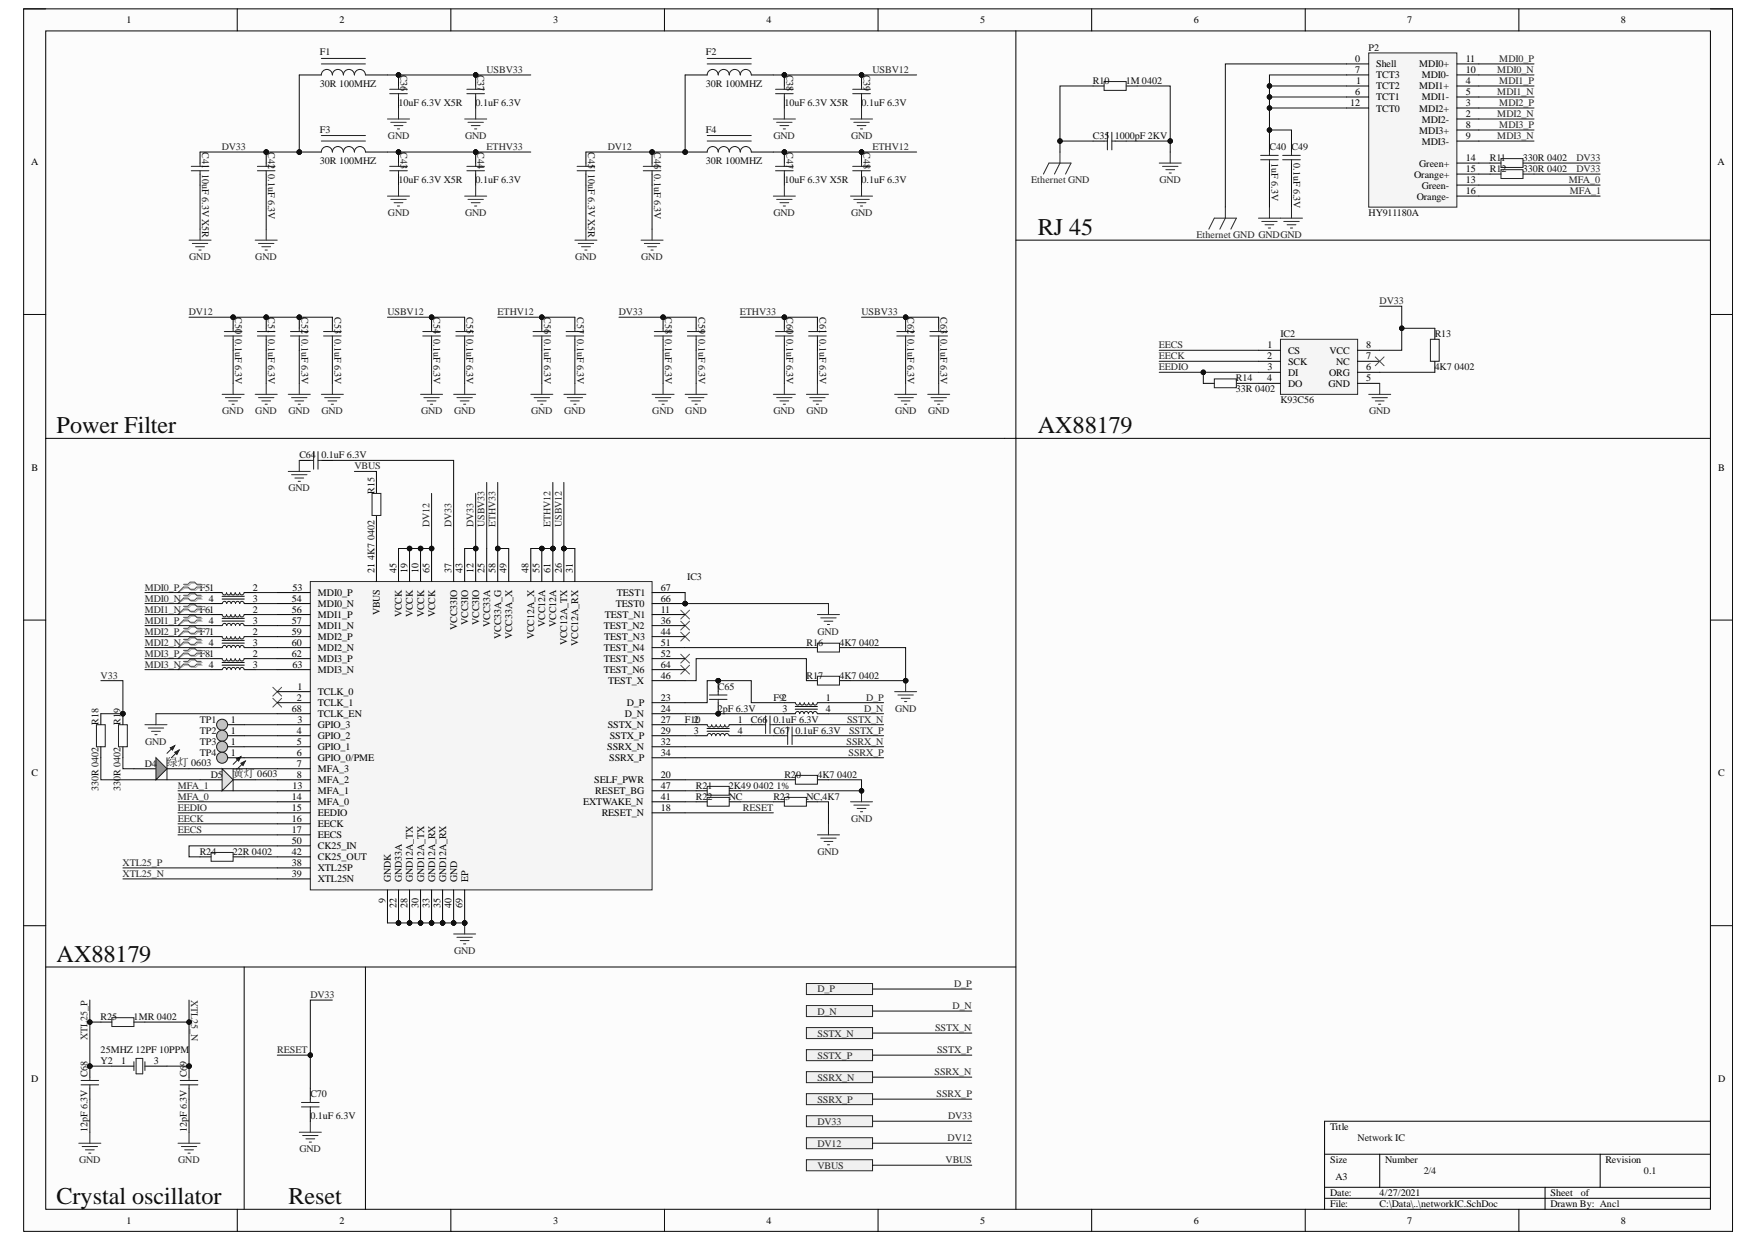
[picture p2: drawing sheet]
<svg xmlns="http://www.w3.org/2000/svg" width="297mm" height="210mm" viewBox="0 0 297 210" stroke-linecap="round" stroke-linejoin="round" font-family="sans-serif">
<defs><g id="words">
<g font-size="4.1" fill="#0e0e0e">
<text x="175.3" y="39.7">RJ 45</text>
<text x="9.6" y="73.2">Power Filter</text>
<text x="175.3" y="73.2">AX88179</text>
<text x="9.6" y="162.5">AX88179</text>
<text x="9.6" y="203.5">Crystal oscillator</text>
<text x="48.7" y="203.5">Reset</text>
</g>
<g font-size="1.9" fill="#0e0e0e">
<text x="28.2" y="129.5">绿灯 0603</text>
<text x="39.3" y="131.3">黄灯 0603</text>
</g>
<g font-size="1.7">
<text x="21.4" y="3.9">1</text>
<text x="57.3" y="3.9">2</text>
<text x="93.5" y="3.9">3</text>
<text x="129.5" y="3.9">4</text>
<text x="165.6" y="3.9">5</text>
<text x="201.7" y="3.9">6</text>
<text x="237.8" y="3.9">7</text>
<text x="273.9" y="3.9">8</text>
<text x="229" y="10.5">0</text>
<text x="232.5" y="11.4">Shell</text>
<text x="239.8" y="11.4">MDI0+</text>
<text x="247.7" y="10.5">11</text>
<text x="228.1" y="17.9">12</text>
<text x="229" y="16.1">6</text>
<text x="229" y="12.3">7</text>
<text x="229.1" y="14.2">1</text>
<text x="232.5" y="15.1">TCT2</text>
<text x="232.5" y="17">TCT1</text>
<text x="232.5" y="13.3">TCT3</text>
<text x="239.8" y="15.1">MDI1+</text>
<text x="240.2" y="17">MDI1-</text>
<text x="240.2" y="13.3">MDI0-</text>
<text x="247.7" y="17.9">3</text>
<text x="247.7" y="14.2">4</text>
<text x="247.7" y="16.1">5</text>
<text x="247.7" y="12.3">10</text>
<text x="232.5" y="18.8">TCT0</text>
<text x="239.8" y="18.8">MDI2+</text>
<text x="239.8" y="22.6">MDI3+</text>
<text x="240.2" y="20.7">MDI2-</text>
<text x="247.7" y="19.8">2</text>
<text x="247.7" y="21.6">8</text>
<text x="247.7" y="23.5">9</text>
<text x="5.2" y="27.9">A</text>
<text x="239.8" y="28.1">Green+</text>
<text x="240.2" y="24.4">MDI3-</text>
<text x="247.7" y="27.2">14</text>
<text x="247.7" y="29.1">15</text>
<text x="290.2" y="27.9">A</text>
<text x="238.9" y="30">Orange+</text>
<text x="239.4" y="33.7">Orange-</text>
<text x="240.2" y="31.9">Green-</text>
<text x="247.7" y="30.9">13</text>
<text x="247.7" y="32.8">16</text>
<text x="214.2" y="58.8">1</text>
<text x="217.6" y="59.7">CS</text>
<text x="224.7" y="59.7">VCC</text>
<text x="230.8" y="58.8">8</text>
<text x="214.1" y="60.7">2</text>
<text x="214.1" y="64.4">4</text>
<text x="214.2" y="62.5">3</text>
<text x="217.6" y="61.6">SCK</text>
<text x="217.6" y="63.5">DI</text>
<text x="217.6" y="65.3">DO</text>
<text x="224.5" y="65.3">GND</text>
<text x="224.6" y="63.5">ORG</text>
<text x="225.8" y="61.6">NC</text>
<text x="230.8" y="64.4">5</text>
<text x="230.8" y="62.5">6</text>
<text x="230.8" y="60.7">7</text>
<text x="5.3" y="79.5">B</text>
<text x="290.3" y="79.5">B</text>
<text x="35.3" y="101.7">4</text>
<text x="42.7" y="99.8">2</text>
<text x="42.7" y="101.7">3</text>
<text x="49.3" y="101.7">54</text>
<text x="49.4" y="99.8">53</text>
<text x="53.7" y="100.7">MDI0_P</text>
<text x="63.3" y="96.8" transform="rotate(-90 63.3 96.8)">21</text>
<text x="67" y="96.8" transform="rotate(-90 67 96.8)">45</text>
<text x="68.9" y="96.8" transform="rotate(-90 68.9 96.8)">19</text>
<text x="70.7" y="96.8" transform="rotate(-90 70.7 96.8)">10</text>
<text x="72.6" y="96.8" transform="rotate(-90 72.6 96.8)">65</text>
<text x="76.3" y="96.8" transform="rotate(-90 76.3 96.8)">37</text>
<text x="78.2" y="96.8" transform="rotate(-90 78.2 96.8)">43</text>
<text x="80" y="96.8" transform="rotate(-90 80 96.8)">12</text>
<text x="81.9" y="96.8" transform="rotate(-90 81.9 96.8)">25</text>
<text x="83.7" y="96.8" transform="rotate(-90 83.7 96.8)">58</text>
<text x="85.6" y="96.8" transform="rotate(-90 85.6 96.8)">49</text>
<text x="89.3" y="96.8" transform="rotate(-90 89.3 96.8)">48</text>
<text x="91.2" y="96.8" transform="rotate(-90 91.2 96.8)">55</text>
<text x="93" y="96.8" transform="rotate(-90 93 96.8)">61</text>
<text x="94.9" y="96.8" transform="rotate(-90 94.9 96.8)">26</text>
<text x="96.8" y="96.8" transform="rotate(-90 96.8 96.8)">31</text>
<text x="104.2" y="100.7">TEST1</text>
<text x="111.7" y="101.7">66</text>
<text x="111.7" y="99.8">67</text>
<text x="35.3" y="105.4">4</text>
<text x="42.7" y="103.5">2</text>
<text x="42.7" y="105.4">3</text>
<text x="42.7" y="107.2">2</text>
<text x="49.3" y="103.5">56</text>
<text x="49.3" y="105.4">57</text>
<text x="49.3" y="107.2">59</text>
<text x="53.7" y="102.6">MDI0_N</text>
<text x="53.7" y="104.5">MDI1_P</text>
<text x="53.7" y="106.3">MDI1_N</text>
<text x="64.2" y="104" transform="rotate(-90 64.2 104)">VBUS</text>
<text x="67.9" y="104.3" transform="rotate(-90 67.9 104.3)">VCCK</text>
<text x="69.8" y="104.3" transform="rotate(-90 69.8 104.3)">VCCK</text>
<text x="71.6" y="104.3" transform="rotate(-90 71.6 104.3)">VCCK</text>
<text x="73.5" y="104.3" transform="rotate(-90 73.5 104.3)">VCCK</text>
<text x="77.2" y="106.4" transform="rotate(-90 77.2 106.4)">VCC33IO</text>
<text x="79.1" y="105.6" transform="rotate(-90 79.1 105.6)">VCC3IO</text>
<text x="80.9" y="105.6" transform="rotate(-90 80.9 105.6)">VCC3IO</text>
<text x="82.8" y="105.9" transform="rotate(-90 82.8 105.9)">VCC33A</text>
<text x="84.7" y="107.9" transform="rotate(-90 84.7 107.9)">VCC33A_G</text>
<text x="92.1" y="105.9" transform="rotate(-90 92.1 105.9)">VCC12A</text>
<text x="94" y="105.9" transform="rotate(-90 94 105.9)">VCC12A</text>
<text x="102" y="106.3">TEST_N2</text>
<text x="102.2" y="104.5">TEST_N1</text>
<text x="104" y="102.6">TEST0</text>
<text x="111.7" y="103.5">11</text>
<text x="111.7" y="105.4">36</text>
<text x="111.7" y="107.2">44</text>
<text x="35.3" y="109.1">4</text>
<text x="35.3" y="112.8">4</text>
<text x="42.7" y="109.1">3</text>
<text x="42.7" y="111">2</text>
<text x="42.7" y="112.8">3</text>
<text x="49.3" y="109.1">60</text>
<text x="49.3" y="111">62</text>
<text x="49.4" y="112.8">63</text>
<text x="53.7" y="108.2">MDI2_P</text>
<text x="53.7" y="110">MDI2_N</text>
<text x="53.7" y="111.9">MDI3_P</text>
<text x="53.7" y="113.8">MDI3_N</text>
<text x="86.5" y="108" transform="rotate(-90 86.5 108)">VCC33A_X</text>
<text x="90.3" y="108" transform="rotate(-90 90.3 108)">VCC12A_X</text>
<text x="95.8" y="109" transform="rotate(-90 95.8 109)">VCC12A_TX</text>
<text x="97.7" y="109.1" transform="rotate(-90 97.7 109.1)">VCC12A_RX</text>
<text x="102" y="110">TEST_N4</text>
<text x="102" y="113.8">TEST_N6</text>
<text x="102" y="111.9">TEST_N5</text>
<text x="102.1" y="108.2">TEST_N3</text>
<text x="111.7" y="109.1">51</text>
<text x="111.7" y="112.8">64</text>
<text x="111.7" y="111">52</text>
<text x="50.2" y="118.4">2</text>
<text x="50.2" y="116.5">1</text>
<text x="53.7" y="117.5">TCLK_0</text>
<text x="53.7" y="119.3">TCLK_1</text>
<text x="102.8" y="115.6">TEST_X</text>
<text x="105.9" y="119.3">D_P</text>
<text x="111.7" y="118.4">23</text>
<text x="111.7" y="114.7">46</text>
<text x="139.6" y="118.4">1</text>
<text x="39" y="122.1">1</text>
<text x="39" y="124">1</text>
<text x="39" y="125.8">1</text>
<text x="49.3" y="120.3">68</text>
<text x="50.2" y="124">4</text>
<text x="50.2" y="125.8">5</text>
<text x="50.2" y="122.1">3</text>
<text x="53.7" y="123.1">GPIO_3</text>
<text x="53.7" y="124.9">GPIO_2</text>
<text x="53.7" y="121.2">TCLK_EN</text>
<text x="102.7" y="123.1">SSTX_N</text>
<text x="103" y="124.9">SSTX_P</text>
<text x="105.6" y="121.2">D_N</text>
<text x="111.7" y="120.3">24</text>
<text x="111.7" y="122.1">27</text>
<text x="111.7" y="124">29</text>
<text x="111.7" y="125.8">32</text>
<text x="117.2" y="122.1">2</text>
<text x="117.2" y="124">3</text>
<text x="124.7" y="122.1">1</text>
<text x="124.7" y="124">4</text>
<text x="132.2" y="120.3">3</text>
<text x="139.6" y="120.3">4</text>
<text x="5.3" y="131.2">C</text>
<text x="39" y="127.7">1</text>
<text x="50.2" y="127.7">6</text>
<text x="50.2" y="129.6">7</text>
<text x="50.2" y="131.4">8</text>
<text x="53.7" y="126.8">GPIO_1</text>
<text x="53.7" y="128.6">GPIO_0/PME</text>
<text x="53.7" y="130.5">MFA_3</text>
<text x="102.6" y="126.8">SSRX_N</text>
<text x="102.9" y="128.6">SSRX_P</text>
<text x="111.7" y="131.4">20</text>
<text x="111.7" y="127.7">34</text>
<text x="290.3" y="131.2">C</text>
<text x="49.3" y="135.1">14</text>
<text x="49.3" y="137">15</text>
<text x="49.4" y="133.3">13</text>
<text x="53.7" y="132.3">MFA_2</text>
<text x="53.7" y="134.2">MFA_1</text>
<text x="53.7" y="136.1">MFA_0</text>
<text x="53.7" y="137.9">EEDIO</text>
<text x="98.5" y="136.1">EXTWAKE_N</text>
<text x="100.4" y="132.3">SELF_PWR</text>
<text x="100.6" y="134.2">RESET_BG</text>
<text x="101.7" y="137.9">RESET_N</text>
<text x="111.7" y="137">18</text>
<text x="111.7" y="135.1">41</text>
<text x="111.7" y="133.3">47</text>
<text x="49.3" y="138.9">16</text>
<text x="49.3" y="140.7">17</text>
<text x="49.3" y="142.6">50</text>
<text x="53.7" y="139.8">EECK</text>
<text x="53.7" y="141.6">EECS</text>
<text x="53.7" y="143.5">CK25_IN</text>
<text x="49.3" y="146.3">38</text>
<text x="49.3" y="148.2">39</text>
<text x="49.3" y="144.4">42</text>
<text x="53.7" y="147.2">XTL25P</text>
<text x="53.7" y="149.1">XTL25N</text>
<text x="53.7" y="145.4">CK25_OUT</text>
<text x="66.1" y="149.1" transform="rotate(-90 66.1 149.1)">GNDK</text>
<text x="67.9" y="149.1" transform="rotate(-90 67.9 149.1)">GND33A</text>
<text x="69.8" y="149.1" transform="rotate(-90 69.8 149.1)">GND12A_TX</text>
<text x="71.6" y="149.1" transform="rotate(-90 71.6 149.1)">GND12A_TX</text>
<text x="73.5" y="149.1" transform="rotate(-90 73.5 149.1)">GND12A_RX</text>
<text x="75.4" y="149.1" transform="rotate(-90 75.4 149.1)">GND12A_RX</text>
<text x="77.2" y="149.1" transform="rotate(-90 77.2 149.1)">GND</text>
<text x="79.1" y="149.1" transform="rotate(-90 79.1 149.1)">EP</text>
<text x="65.1" y="152.6" transform="rotate(-90 65.1 152.6)">9</text>
<text x="67" y="153.5" transform="rotate(-90 67 153.5)">22</text>
<text x="68.9" y="153.5" transform="rotate(-90 68.9 153.5)">28</text>
<text x="70.7" y="153.5" transform="rotate(-90 70.7 153.5)">30</text>
<text x="72.6" y="153.4" transform="rotate(-90 72.6 153.4)">33</text>
<text x="74.4" y="153.5" transform="rotate(-90 74.4 153.5)">35</text>
<text x="76.3" y="153.5" transform="rotate(-90 76.3 153.5)">40</text>
<text x="78.2" y="153.5" transform="rotate(-90 78.2 153.5)">69</text>
<text x="20.5" y="179.8">1</text>
<text x="26" y="179.8">3</text>
<text x="5.2" y="182.8">D</text>
<text x="290.3" y="182.8">D</text>
<text x="224.7" y="191">Title</text>
<text x="224.7" y="196.6">Size</text>
<text x="234" y="196.6">Number</text>
<text x="271.3" y="196.6">Revision</text>
<text x="224.7" y="202.2">Date:</text>
<text x="225.7" y="199.4">A3</text>
<text x="233.1" y="202.2">4/27/2021</text>
<text x="262" y="202.2">Sheet</text>
<text x="267.1" y="202.2">of</text>
<text x="21.4" y="206.8">1</text>
<text x="57.3" y="206.8">2</text>
<text x="93.5" y="206.8">3</text>
<text x="129.5" y="206.8">4</text>
<text x="165.6" y="206.8">5</text>
<text x="201.7" y="206.8">6</text>
<text x="224.7" y="204">File:</text>
<text x="233.1" y="204">C:\Data\..\networkIC.SchDoc</text>
<text x="237.8" y="206.8">7</text>
<text x="262" y="204">Drawn By: Ancl</text>
<text x="273.9" y="206.8">8</text>
</g>
<g font-size="1.7" fill="#0e0e0e">
<text x="54" y="9.3">F1</text>
<text x="119.3" y="9.3">F2</text>
<text x="231.3" y="8.6">P2</text>
<text x="54" y="14.7">30R 100MHZ</text>
<text x="67.3" y="17.9">10uF 6.3V X5R</text>
<text x="67.7" y="12.7" transform="rotate(90 67.7 12.7)">C36</text>
<text x="80.4" y="17.9">0.1uF 6.3V</text>
<text x="80.7" y="12.7" transform="rotate(90 80.7 12.7)">C37</text>
<text x="119.3" y="14.7">30R 100MHZ</text>
<text x="132.5" y="17.9">10uF 6.3V X5R</text>
<text x="132.9" y="12.7" transform="rotate(90 132.9 12.7)">C38</text>
<text x="145.6" y="17.9">0.1uF 6.3V</text>
<text x="145.9" y="12.7" transform="rotate(90 145.9 12.7)">C39</text>
<text x="184.6" y="14.2">R10</text>
<text x="190.2" y="14.2">1M 0402</text>
<text x="54" y="22.4">F3</text>
<text x="119.3" y="22.4">F4</text>
<text x="184.6" y="23.5">C35</text>
<text x="188.4" y="23.5">1000pF 2KV</text>
<text x="34.2" y="25.7" transform="rotate(90 34.2 25.7)">C41</text>
<text x="34.2" y="29.4" transform="rotate(90 34.2 29.4)">10uF 6.3V X5R</text>
<text x="45.3" y="25.7" transform="rotate(90 45.3 25.7)">C42</text>
<text x="45.3" y="29.4" transform="rotate(90 45.3 29.4)">0.1uF 6.3V</text>
<text x="54" y="27.7">30R 100MHZ</text>
<text x="67.7" y="25.7" transform="rotate(90 67.7 25.7)">C43</text>
<text x="80.7" y="25.7" transform="rotate(90 80.7 25.7)">C44</text>
<text x="99.4" y="25.7" transform="rotate(90 99.4 25.7)">C45</text>
<text x="99.4" y="29.4" transform="rotate(90 99.4 29.4)">10uF 6.3V X5R</text>
<text x="110.6" y="25.7" transform="rotate(90 110.6 25.7)">C46</text>
<text x="110.6" y="29.4" transform="rotate(90 110.6 29.4)">0.1uF 6.3V</text>
<text x="119.3" y="27.7">30R 100MHZ</text>
<text x="132.9" y="25.7" transform="rotate(90 132.9 25.7)">C47</text>
<text x="145.9" y="25.7" transform="rotate(90 145.9 25.7)">C48</text>
<text x="214.5" y="25.4">C40 C49</text>
<text x="214.8" y="27.5" transform="rotate(90 214.8 27.5)">1uF 6.3V</text>
<text x="218.6" y="27.5" transform="rotate(90 218.6 27.5)">0.1uF 6.3V</text>
<text x="251.7" y="27.2">R11</text>
<text x="251.7" y="29.1">R12</text>
<text x="257.3" y="27.2">330R 0402</text>
<text x="257.3" y="29.1">330R 0402</text>
<text x="67.3" y="30.9">10uF 6.3V X5R</text>
<text x="80.4" y="30.9">0.1uF 6.3V</text>
<text x="132.5" y="30.9">10uF 6.3V X5R</text>
<text x="145.6" y="30.9">0.1uF 6.3V</text>
<text x="231.3" y="36.5">HY911180A</text>
<text x="39.8" y="53.6" transform="rotate(90 39.8 53.6)">C50</text>
<text x="45.3" y="53.6" transform="rotate(90 45.3 53.6)">C51</text>
<text x="50.9" y="53.6" transform="rotate(90 50.9 53.6)">C52</text>
<text x="56.5" y="53.6" transform="rotate(90 56.5 53.6)">C53</text>
<text x="73.2" y="53.6" transform="rotate(90 73.2 53.6)">C54</text>
<text x="78.8" y="53.6" transform="rotate(90 78.8 53.6)">C55</text>
<text x="91.9" y="53.6" transform="rotate(90 91.9 53.6)">C56</text>
<text x="97.5" y="53.6" transform="rotate(90 97.5 53.6)">C57</text>
<text x="112.4" y="53.6" transform="rotate(90 112.4 53.6)">C58</text>
<text x="118" y="53.6" transform="rotate(90 118 53.6)">C59</text>
<text x="132.9" y="53.6" transform="rotate(90 132.9 53.6)">C60</text>
<text x="138.5" y="53.6" transform="rotate(90 138.5 53.6)">C61</text>
<text x="153.3" y="53.6" transform="rotate(90 153.3 53.6)">C62</text>
<text x="158.9" y="53.6" transform="rotate(90 158.9 53.6)">C63</text>
<text x="39.8" y="57.3" transform="rotate(90 39.8 57.3)">0.1uF 6.3V</text>
<text x="45.3" y="57.3" transform="rotate(90 45.3 57.3)">0.1uF 6.3V</text>
<text x="50.9" y="57.3" transform="rotate(90 50.9 57.3)">0.1uF 6.3V</text>
<text x="56.5" y="57.3" transform="rotate(90 56.5 57.3)">0.1uF 6.3V</text>
<text x="73.2" y="57.3" transform="rotate(90 73.2 57.3)">0.1uF 6.3V</text>
<text x="78.8" y="57.3" transform="rotate(90 78.8 57.3)">0.1uF 6.3V</text>
<text x="91.9" y="57.3" transform="rotate(90 91.9 57.3)">0.1uF 6.3V</text>
<text x="97.5" y="57.3" transform="rotate(90 97.5 57.3)">0.1uF 6.3V</text>
<text x="112.4" y="57.3" transform="rotate(90 112.4 57.3)">0.1uF 6.3V</text>
<text x="118" y="57.3" transform="rotate(90 118 57.3)">0.1uF 6.3V</text>
<text x="132.9" y="57.3" transform="rotate(90 132.9 57.3)">0.1uF 6.3V</text>
<text x="138.5" y="57.3" transform="rotate(90 138.5 57.3)">0.1uF 6.3V</text>
<text x="153.3" y="57.3" transform="rotate(90 153.3 57.3)">0.1uF 6.3V</text>
<text x="158.9" y="57.3" transform="rotate(90 158.9 57.3)">0.1uF 6.3V</text>
<text x="216.4" y="57">IC2</text>
<text x="242.4" y="57">R13</text>
<text x="208.8" y="64.4">R14</text>
<text x="242.4" y="62.5">4K7 0402</text>
<text x="208.8" y="66.3">33R 0402</text>
<text x="216.4" y="68.1">K93C56</text>
<text x="50.6" y="77.4">C64</text>
<text x="54.3" y="77.4">0.1uF 6.3V</text>
<text x="63.3" y="83.4" transform="rotate(-90 63.3 83.4)">R15</text>
<text x="63.3" y="94.6" transform="rotate(-90 63.3 94.6)">4K7</text>
<text x="63.3" y="91.3" transform="rotate(-90 63.3 91.3)">0402</text>
<text x="33.7" y="99.8">F51</text>
<text x="116.1" y="98">IC3</text>
<text x="33.7" y="103.5">F61</text>
<text x="33.7" y="107.2">F71</text>
<text x="33.7" y="111">F81</text>
<text x="136.3" y="109.1">R16</text>
<text x="141.8" y="109.1">4K7 0402</text>
<text x="121.3" y="116.5">C65</text>
<text x="130.7" y="118.4">F92</text>
<text x="136.3" y="114.7">R17</text>
<text x="141.8" y="114.7">4K7 0402</text>
<text x="16.7" y="122.5" transform="rotate(-90 16.7 122.5)">R18</text>
<text x="20.4" y="122.5" transform="rotate(-90 20.4 122.5)">R1</text>
<text x="20.4" y="120.5" transform="rotate(-90 20.4 120.5)">9</text>
<text x="33.7" y="122.1">TP1</text>
<text x="33.7" y="124">TP2</text>
<text x="33.7" y="125.8">TP3</text>
<text x="115.7" y="122.1">F10</text>
<text x="121.3" y="120.3">2pF 6.3V</text>
<text x="126.9" y="122.1">C66</text>
<text x="130.7" y="122.1">0.1uF 6.3V</text>
<text x="130.7" y="124">C67</text>
<text x="134.4" y="124">0.1uF 6.3V</text>
<text x="24.4" y="129.6">D4</text>
<text x="33.7" y="127.7">TP4</text>
<text x="35.6" y="131.4">D5</text>
<text x="132.5" y="131.4">R20</text>
<text x="138.1" y="131.4">4K7 0402</text>
<text x="16.7" y="133.6" transform="rotate(-90 16.7 133.6)">330R 0402</text>
<text x="20.4" y="133.6" transform="rotate(-90 20.4 133.6)">330R 0402</text>
<text x="117.6" y="133.3">R21</text>
<text x="117.6" y="135.1">R22</text>
<text x="123.2" y="133.3">2K49 0402 1%</text>
<text x="123.2" y="135.1">NC</text>
<text x="130.7" y="135.1">R23</text>
<text x="136.3" y="135.1">NC,4K7</text>
<text x="33.7" y="144.4">R24</text>
<text x="39.3" y="144.4">22R 0402</text>
<text x="17" y="172.4">R25</text>
<text x="22.6" y="172.4">1MR 0402</text>
<text x="17" y="179.8">Y2</text>
<text x="17" y="178">25MHZ 12PF 10PPM</text>
<text x="14.8" y="182" transform="rotate(-90 14.8 182)">C68</text>
<text x="31.5" y="182" transform="rotate(-90 31.5 182)">C6</text>
<text x="31.5" y="180.1" transform="rotate(-90 31.5 180.1)">9</text>
<text x="52.4" y="185.4">C70</text>
<text x="14.8" y="191.3" transform="rotate(-90 14.8 191.3)">12pF 6.3V</text>
<text x="31.5" y="191.3" transform="rotate(-90 31.5 191.3)">12pF 6.3V</text>
<text x="52.4" y="189.1">0.1uF 6.3V</text>
<text x="229.4" y="192.9">Network IC</text>
<text x="240.6" y="198.4">2/4</text>
<text x="277.8" y="198.4">0.1</text>
</g>
<g font-size="1.7" fill="#262626">
<text x="253.3" y="10.5">MDI0_P</text>
<text x="82.2" y="12.3">USBV33</text>
<text x="147.4" y="12.3">USBV12</text>
<text x="253" y="12.3">MDI0_N</text>
<text x="253" y="16.1">MDI1_N</text>
<text x="253.3" y="14.2">MDI1_P</text>
<text x="253.3" y="17.9">MDI2_P</text>
<text x="65.6" y="23.5">GND</text>
<text x="78.6" y="23.5">GND</text>
<text x="130.7" y="23.5">GND</text>
<text x="143.8" y="23.5">GND</text>
<text x="253" y="19.8">MDI2_N</text>
<text x="253" y="23.5">MDI3_N</text>
<text x="253.3" y="21.6">MDI3_P</text>
<text x="37.5" y="25.4">DV33</text>
<text x="82.2" y="25.4">ETHV33</text>
<text x="102.7" y="25.4">DV12</text>
<text x="147.4" y="25.4">ETHV12</text>
<text x="266.4" y="27.2">DV33</text>
<text x="266.4" y="29.1">DV33</text>
<text x="174.2" y="30.9">Ethernet GND</text>
<text x="195.9" y="30.9">GND</text>
<text x="265.1" y="30.9">MFA_0</text>
<text x="265.3" y="32.8">MFA_1</text>
<text x="65.6" y="36.5">GND</text>
<text x="78.6" y="36.5">GND</text>
<text x="130.7" y="36.5">GND</text>
<text x="143.8" y="36.5">GND</text>
<text x="202.2" y="40.2">Ethernet GND GNDGND</text>
<text x="32" y="43.9">GND</text>
<text x="43.1" y="43.9">GND</text>
<text x="97.2" y="43.9">GND</text>
<text x="108.4" y="43.9">GND</text>
<text x="31.9" y="53.2">DV12</text>
<text x="65.5" y="53.2">USBV12</text>
<text x="84.1" y="53.2">ETHV12</text>
<text x="104.5" y="53.2">DV33</text>
<text x="125" y="53.2">ETHV33</text>
<text x="145.6" y="53.2">USBV33</text>
<text x="233.1" y="51.4">DV33</text>
<text x="195.8" y="58.8">EECS</text>
<text x="195.8" y="62.5">EEDIO</text>
<text x="195.8" y="60.7">EECK</text>
<text x="37.6" y="70">GND</text>
<text x="43.1" y="70">GND</text>
<text x="48.7" y="70">GND</text>
<text x="54.3" y="70">GND</text>
<text x="71.1" y="70">GND</text>
<text x="76.7" y="70">GND</text>
<text x="89.7" y="70">GND</text>
<text x="95.3" y="70">GND</text>
<text x="110.2" y="70">GND</text>
<text x="115.8" y="70">GND</text>
<text x="130.7" y="70">GND</text>
<text x="136.3" y="70">GND</text>
<text x="151.2" y="70">GND</text>
<text x="156.8" y="70">GND</text>
<text x="231.3" y="70">GND</text>
<text x="48.7" y="83">GND</text>
<text x="59.9" y="79.3">VBUS</text>
<text x="72.6" y="89" transform="rotate(-90 72.6 89)">DV12</text>
<text x="76.3" y="89" transform="rotate(-90 76.3 89)">DV33</text>
<text x="80" y="89" transform="rotate(-90 80 89)">DV33</text>
<text x="81.9" y="89" transform="rotate(-90 81.9 89)">USBV33</text>
<text x="83.7" y="89" transform="rotate(-90 83.7 89)">ETHV33</text>
<text x="93" y="89" transform="rotate(-90 93 89)">ETHV12</text>
<text x="94.9" y="89" transform="rotate(-90 94.9 89)">USBV12</text>
<text x="24.4" y="99.8">MDI0_P</text>
<text x="24.4" y="101.7">MDI0_N</text>
<text x="24.4" y="107.2">MDI2_P</text>
<text x="24.4" y="105.4">MDI1_P</text>
<text x="24.4" y="103.5">MDI1_N</text>
<text x="138.1" y="107.2">GND</text>
<text x="24.4" y="109.1">MDI2_N</text>
<text x="24.4" y="111">MDI3_P</text>
<text x="24.4" y="112.8">MDI3_N</text>
<text x="17" y="114.7">V33</text>
<text x="146.3" y="118.4">D_P</text>
<text x="24.5" y="125.8">GND</text>
<text x="143" y="125.8">SSRX_N</text>
<text x="143.1" y="122.1">SSTX_N</text>
<text x="143.5" y="124">SSTX_P</text>
<text x="146" y="120.3">D_N</text>
<text x="151.2" y="120.3">GND</text>
<text x="143.4" y="127.7">SSRX_P</text>
<text x="30" y="133.3">MFA_1</text>
<text x="30" y="135.1">MFA_0</text>
<text x="30" y="137">EEDIO</text>
<text x="125.5" y="137">RESET</text>
<text x="30" y="138.9">EECK</text>
<text x="30" y="140.7">EECS</text>
<text x="143.8" y="138.9">GND</text>
<text x="20.7" y="146.3">XTL25_P</text>
<text x="20.7" y="148.2">XTL25_N</text>
<text x="138.1" y="144.4">GND</text>
<text x="76.7" y="161.2">GND</text>
<text x="138.1" y="167.7">D_P</text>
<text x="161.2" y="166.7">D_P</text>
<text x="32.3" y="169" transform="rotate(90 32.3 169)">XTL25_N</text>
<text x="52.4" y="168.6">DV33</text>
<text x="138.1" y="171.5">D_N</text>
<text x="161" y="170.5">D_N</text>
<text x="14.8" y="175.7" transform="rotate(-90 14.8 175.7)">XTL25_P</text>
<text x="46.9" y="178">RESET</text>
<text x="138.1" y="175.2">SSTX_N</text>
<text x="138.1" y="178.9">SSTX_P</text>
<text x="158" y="174.3">SSTX_N</text>
<text x="158.3" y="178">SSTX_P</text>
<text x="138.1" y="182.6">SSRX_N</text>
<text x="157.9" y="181.7">SSRX_N</text>
<text x="158.3" y="185.4">SSRX_P</text>
<text x="138.1" y="186.4">SSRX_P</text>
<text x="138.1" y="190.1">DV33</text>
<text x="160.2" y="189.1">DV33</text>
<text x="13.4" y="196.6">GND</text>
<text x="30.1" y="196.6">GND</text>
<text x="50.6" y="194.7">GND</text>
<text x="138.1" y="193.8">DV12</text>
<text x="138.1" y="197.5">VBUS</text>
<text x="159.8" y="196.6">VBUS</text>
<text x="160.1" y="192.9">DV12</text>
</g>
</g></defs>
<path d="M4 1.5h288.7v206.6h-288.7z" fill-rule="evenodd" fill="#fcfcfc"/>
<path d="M4 1.5h288.7v206.6h-288.7z" fill="none" stroke="#000" stroke-width=".17"/>
<path d="M7.7 5.2h281.3v199.2h-281.3z" fill-rule="evenodd" fill="#fcfcfc"/>
<g fill="none" stroke="#000" stroke-width=".17">
<path d="M4 1.5h3.7M7.7 5.2h281.3v199.2h-281.3zM40.1 1.5v3.7M76.2 1.5v3.7M112.3 1.5v3.7M148.4 1.5v3.7M184.5 1.5v3.7M220.5 1.5v3.7M256.6 1.5v3.7M289 1.5h3.7v3.7M4 53.1h3.7M289 53.1h3.7"/>
<path d="M4 104.8h3.7M289 104.8h3.7M4 156.5h3.7M289 156.4h3.7M223.8 195.1h65.2M233.1 195.1v5.6M270.4 195.1v5.6M289 189.5h-65.2v14.9M40.1 204.4v3.7M76.2 204.4v3.7M112.3 204.4v3.7M148.4 204.4v3.7"/>
<path d="M184.5 204.4v3.7M220.5 204.4v3.7M223.8 200.7h65.2M223.8 202.5h65.2M256.6 204.4v3.7M261.1 200.7v3.7M292.7 204.4v3.7"/>
</g>
<circle cx="39.4" cy="53.6" r=".37" fill="#0e0e0e"/>
<circle cx="39.4" cy="53.6" r=".37" fill="none" stroke="#0e0e0e" stroke-width=".17"/>
<path d="M39.4 53.6v1.9M39.4 57.3v1.9" fill="none" stroke="#000" stroke-width=".17"/>
<circle cx="39.4" cy="53.6" r=".37" fill="#0e0e0e"/>
<circle cx="39.4" cy="53.6" r=".37" fill="none" stroke="#0e0e0e" stroke-width=".17"/>
<path d="M37.9 56h3M37.9 56.8h3M39.4 55.5v.5M39.4 56.8v.5" fill="none" stroke="#1c1c1c" stroke-width=".17"/>
<circle cx="45" cy="53.6" r=".37" fill="#0e0e0e"/>
<circle cx="45" cy="53.6" r=".37" fill="none" stroke="#0e0e0e" stroke-width=".17"/>
<path d="M45 53.6v1.9M45 57.3v1.9" fill="none" stroke="#000" stroke-width=".17"/>
<circle cx="45" cy="53.6" r=".37" fill="#0e0e0e"/>
<circle cx="45" cy="53.6" r=".37" fill="none" stroke="#0e0e0e" stroke-width=".17"/>
<path d="M43.5 56h3M43.5 56.8h3M45 55.5v.5M45 56.8v.5" fill="none" stroke="#1c1c1c" stroke-width=".17"/>
<circle cx="50.6" cy="53.6" r=".37" fill="#0e0e0e"/>
<circle cx="50.6" cy="53.6" r=".37" fill="none" stroke="#0e0e0e" stroke-width=".17"/>
<path d="M50.6 53.6v1.9M50.6 57.3v1.9" fill="none" stroke="#000" stroke-width=".17"/>
<circle cx="50.6" cy="53.6" r=".37" fill="#0e0e0e"/>
<circle cx="50.6" cy="53.6" r=".37" fill="none" stroke="#0e0e0e" stroke-width=".17"/>
<path d="M49.1 56h3M49.1 56.8h3M50.6 55.5v.5M50.6 56.8v.5M54.7 56h2.9M54.7 56.8h2.9M56.2 55.5v.5M56.2 56.8v.5" fill="none" stroke="#1c1c1c" stroke-width=".17"/>
<path d="M56.2 53.6v1.9M56.2 57.3v1.9" fill="none" stroke="#000" stroke-width=".17"/>
<g fill="none" stroke="#262626" stroke-width=".17">
<path d="M37.5 66.6h3.8M38.1 67.2h2.6M38.6 67.8h1.5M39.2 68.3h.4M39.4 64.8v1.8M43.1 66.6h3.7M43.7 67.2h2.6M44.2 67.8h1.5M44.8 68.3h.4M45 64.8v1.8M48.7 66.6h3.7M49.3 67.2h2.6"/>
<path d="M49.8 67.8h1.5M50.4 68.3h.4M50.6 64.8v1.8M54.3 66.6h3.7M54.9 67.2h2.6M55.4 67.8h1.5M56 68.3h.3M56.2 64.8v1.8"/>
</g>
<circle cx="72.9" cy="53.6" r=".37" fill="#0e0e0e"/>
<circle cx="72.9" cy="53.6" r=".37" fill="none" stroke="#0e0e0e" stroke-width=".17"/>
<path d="M72.9 53.6v1.9M72.9 57.3v1.9" fill="none" stroke="#000" stroke-width=".17"/>
<circle cx="72.9" cy="53.6" r=".37" fill="#0e0e0e"/>
<circle cx="72.9" cy="53.6" r=".37" fill="none" stroke="#0e0e0e" stroke-width=".17"/>
<path d="M71.4 56h3M71.4 56.8h3M72.9 55.5v.5M72.9 56.8v.5M77 56h3M77 56.8h3M78.5 55.5v.5M78.5 56.8v.5" fill="none" stroke="#1c1c1c" stroke-width=".17"/>
<path d="M78.5 53.6v1.9M78.5 57.3v1.9" fill="none" stroke="#000" stroke-width=".17"/>
<path d="M71.1 66.6h3.7M71.6 67.2h2.6M72.2 67.8h1.5M72.7 68.3h.4M72.9 64.8v1.8M76.6 66.6h3.8M77.2 67.2h2.6M77.8 67.8h1.5M78.3 68.3h.4M78.5 64.8v1.8" fill="none" stroke="#262626" stroke-width=".17"/>
<circle cx="91.5" cy="53.6" r=".37" fill="#0e0e0e"/>
<circle cx="91.5" cy="53.6" r=".37" fill="none" stroke="#0e0e0e" stroke-width=".17"/>
<path d="M91.5 53.6v1.9M91.5 57.3v1.9" fill="none" stroke="#000" stroke-width=".17"/>
<circle cx="91.5" cy="53.6" r=".37" fill="#0e0e0e"/>
<circle cx="91.5" cy="53.6" r=".37" fill="none" stroke="#0e0e0e" stroke-width=".17"/>
<path d="M90.1 56h2.9M90.1 56.8h2.9M91.5 55.5v.5M91.5 56.8v.5M95.6 56h3M95.6 56.8h3M97.1 55.5v.5M97.1 56.8v.5" fill="none" stroke="#1c1c1c" stroke-width=".17"/>
<path d="M97.1 53.6v1.9M97.1 57.3v1.9" fill="none" stroke="#000" stroke-width=".17"/>
<path d="M89.7 66.6h3.7M90.2 67.2h2.7M90.8 67.8h1.5M91.4 68.3h.3M91.5 64.8v1.8M95.3 66.6h3.7M95.8 67.2h2.6M96.4 67.8h1.5M96.9 68.3h.4M97.1 64.8v1.8" fill="none" stroke="#262626" stroke-width=".17"/>
<circle cx="112" cy="53.6" r=".37" fill="#0e0e0e"/>
<circle cx="112" cy="53.6" r=".37" fill="none" stroke="#0e0e0e" stroke-width=".17"/>
<path d="M112 53.6v1.9M112 57.3v1.9" fill="none" stroke="#000" stroke-width=".17"/>
<circle cx="112" cy="53.6" r=".37" fill="#0e0e0e"/>
<circle cx="112" cy="53.6" r=".37" fill="none" stroke="#0e0e0e" stroke-width=".17"/>
<path d="M110.6 56h2.9M110.6 56.8h2.9M112 55.5v.5M112 56.8v.5M116.1 56h3M116.1 56.8h3M117.6 55.5v.5M117.6 56.8v.5" fill="none" stroke="#1c1c1c" stroke-width=".17"/>
<path d="M117.6 53.6v1.9M117.6 57.3v1.9" fill="none" stroke="#000" stroke-width=".17"/>
<path d="M110.2 66.6h3.7M110.7 67.2h2.6M111.3 67.8h1.5M111.9 68.3h.3M112 64.8v1.8M115.8 66.6h3.7M116.3 67.2h2.6M116.9 67.8h1.5M117.4 68.3h.4M117.6 64.8v1.8" fill="none" stroke="#262626" stroke-width=".17"/>
<circle cx="132.5" cy="53.6" r=".37" fill="#0e0e0e"/>
<circle cx="132.5" cy="53.6" r=".37" fill="none" stroke="#0e0e0e" stroke-width=".17"/>
<path d="M132.5 53.6v1.9M132.5 57.3v1.9" fill="none" stroke="#000" stroke-width=".17"/>
<circle cx="132.5" cy="53.6" r=".37" fill="#0e0e0e"/>
<circle cx="132.5" cy="53.6" r=".37" fill="none" stroke="#0e0e0e" stroke-width=".17"/>
<path d="M131 56h3M131 56.8h3M132.5 55.5v.5M132.5 56.8v.5M136.6 56h3M136.6 56.8h3M138.1 55.5v.5M138.1 56.8v.5" fill="none" stroke="#1c1c1c" stroke-width=".17"/>
<path d="M138.1 53.6v1.9M138.1 57.3v1.9" fill="none" stroke="#000" stroke-width=".17"/>
<path d="M130.7 66.6h3.7M131.2 67.2h2.6M131.8 67.8h1.5M132.3 68.3h.4M132.5 64.8v1.8M136.3 66.6h3.7M136.8 67.2h2.6M137.4 67.8h1.5M137.9 68.3h.4M138.1 64.8v1.8" fill="none" stroke="#262626" stroke-width=".17"/>
<circle cx="45" cy="25.7" r=".37" fill="#0e0e0e"/>
<circle cx="45" cy="25.7" r=".37" fill="none" stroke="#0e0e0e" stroke-width=".17"/>
<path d="M45 25.7v1.9M45 29.4v1.9" fill="none" stroke="#000" stroke-width=".17"/>
<circle cx="45" cy="25.7" r=".37" fill="#0e0e0e"/>
<circle cx="45" cy="25.7" r=".37" fill="none" stroke="#0e0e0e" stroke-width=".17"/>
<path d="M54.3 12.7a.93 .93 0 0 1 .9-1 .93 .93 0 0 1 1 1 .93 .93 0 0 1 .9-1 .93 .93 0 0 1 .9 1 .93 .93 0 0 1 .9-1 .93 .93 0 0 1 1 1 .93 .93 0 0 1 .9-1 .93 .93 0 0 1 .9 1M54.3 10.8h7.4M54.3 9.9h7.4M32.3 28.1h3M32.3 28.9h3M33.8 27.6v.5M33.8 28.9v.5M43.5 28.1h3M43.5 28.9h3M45 27.6v.5M45 28.9v.5" fill="none" stroke="#1c1c1c" stroke-width=".17"/>
<path d="M33.8 38.7v1.9M45 38.7v1.9M31.9 40.6h3.8M32.5 41.1h2.6M33.1 41.7h1.4M33.6 42.3h.4M43.1 40.6h3.7M43.7 41.1h2.6M44.2 41.7h1.5M44.8 42.3h.4" fill="none" stroke="#262626" stroke-width=".17"/>
<path d="M50.6 12.7h3.7M61.7 12.7h3.8M33.8 25.7v1.9M33.8 29.4v1.9" fill="none" stroke="#000" stroke-width=".17"/>
<circle cx="50.6" cy="25.7" r=".37" fill="#0e0e0e"/>
<circle cx="50.6" cy="25.7" r=".37" fill="none" stroke="#0e0e0e" stroke-width=".17"/>
<path d="M50.6 25.7h3.7" fill="none" stroke="#000" stroke-width=".17"/>
<circle cx="50.6" cy="25.7" r=".37" fill="#0e0e0e"/>
<circle cx="50.6" cy="25.7" r=".37" fill="none" stroke="#0e0e0e" stroke-width=".17"/>
<path d="M61.7 25.7h3.8" fill="none" stroke="#000" stroke-width=".17"/>
<path d="M54.3 25.7a.93 .93 0 0 1 .9-.9 .93 .93 0 0 1 1 .9 .93 .93 0 0 1 .9-.9 .93 .93 0 0 1 .9 .9 .93 .93 0 0 1 .9-.9 .93 .93 0 0 1 1 .9 .93 .93 0 0 1 .9-.9 .93 .93 0 0 1 .9 .9M54.3 23.8h7.4M54.3 22.9h7.4" fill="none" stroke="#1c1c1c" stroke-width=".17"/>
<circle cx="67.3" cy="12.7" r=".37" fill="#0e0e0e"/>
<circle cx="67.3" cy="12.7" r=".37" fill="none" stroke="#0e0e0e" stroke-width=".17"/>
<path d="M67.3 12.7v1.8M67.3 16.4v1.9" fill="none" stroke="#000" stroke-width=".17"/>
<circle cx="67.3" cy="12.7" r=".37" fill="#0e0e0e"/>
<circle cx="67.3" cy="12.7" r=".37" fill="none" stroke="#0e0e0e" stroke-width=".17"/>
<path d="M65.8 15.1h3M65.8 15.8h3M67.3 14.5v.6M67.3 15.8v.6" fill="none" stroke="#1c1c1c" stroke-width=".17"/>
<circle cx="80.4" cy="12.7" r=".37" fill="#0e0e0e"/>
<circle cx="80.4" cy="12.7" r=".37" fill="none" stroke="#0e0e0e" stroke-width=".17"/>
<path d="M80.4 12.7v1.8M80.4 16.4v1.9" fill="none" stroke="#000" stroke-width=".17"/>
<circle cx="80.4" cy="12.7" r=".37" fill="#0e0e0e"/>
<circle cx="80.4" cy="12.7" r=".37" fill="none" stroke="#0e0e0e" stroke-width=".17"/>
<path d="M78.9 15.1h3M78.9 15.8h3M80.4 14.5v.6M80.4 15.8v.6" fill="none" stroke="#1c1c1c" stroke-width=".17"/>
<circle cx="67.3" cy="25.7" r=".37" fill="#0e0e0e"/>
<circle cx="67.3" cy="25.7" r=".37" fill="none" stroke="#0e0e0e" stroke-width=".17"/>
<path d="M67.3 25.7v1.9M67.3 29.4v1.9" fill="none" stroke="#000" stroke-width=".17"/>
<circle cx="67.3" cy="25.7" r=".37" fill="#0e0e0e"/>
<circle cx="67.3" cy="25.7" r=".37" fill="none" stroke="#0e0e0e" stroke-width=".17"/>
<path d="M65.8 28.1h3M65.8 28.9h3M67.3 27.6v.5M67.3 28.9v.5" fill="none" stroke="#1c1c1c" stroke-width=".17"/>
<circle cx="80.4" cy="25.7" r=".37" fill="#0e0e0e"/>
<circle cx="80.4" cy="25.7" r=".37" fill="none" stroke="#0e0e0e" stroke-width=".17"/>
<path d="M80.4 25.7v1.9M80.4 29.4v1.9" fill="none" stroke="#000" stroke-width=".17"/>
<circle cx="80.4" cy="25.7" r=".37" fill="#0e0e0e"/>
<circle cx="80.4" cy="25.7" r=".37" fill="none" stroke="#0e0e0e" stroke-width=".17"/>
<path d="M78.9 28.1h3M78.9 28.9h3M80.4 27.6v.5M80.4 28.9v.5" fill="none" stroke="#1c1c1c" stroke-width=".17"/>
<g fill="none" stroke="#262626" stroke-width=".17">
<path d="M67.3 18.3v1.8M80.4 18.3v1.8M65.5 20.1h3.7M65.5 33.1h3.7M66 20.7h2.6M66 33.7h2.6M66.6 21.2h1.5M66.6 34.3h1.5M67.1 21.8h.4M67.1 34.8h.4M67.3 31.3v1.8M78.5 20.1h3.7"/>
<path d="M78.5 33.1h3.7M79.1 20.7h2.6M79.1 33.7h2.6M79.6 21.2h1.5M79.6 34.3h1.5M80.2 21.8h.4M80.2 34.8h.4M80.4 31.3v1.8"/>
</g>
<circle cx="153" cy="53.6" r=".37" fill="#0e0e0e"/>
<circle cx="153" cy="53.6" r=".37" fill="none" stroke="#0e0e0e" stroke-width=".17"/>
<path d="M153 53.6v1.9M153 57.3v1.9" fill="none" stroke="#000" stroke-width=".17"/>
<circle cx="153" cy="53.6" r=".37" fill="#0e0e0e"/>
<circle cx="153" cy="53.6" r=".37" fill="none" stroke="#0e0e0e" stroke-width=".17"/>
<path d="M151.5 56h3M151.5 56.8h3M153 55.5v.5M153 56.8v.5M157.1 56h3M157.1 56.8h3M158.6 55.5v.5M158.6 56.8v.5" fill="none" stroke="#1c1c1c" stroke-width=".17"/>
<path d="M158.6 53.6v1.9M158.6 57.3v1.9" fill="none" stroke="#000" stroke-width=".17"/>
<path d="M151.2 66.6h3.7M151.7 67.2h2.6M152.3 67.8h1.5M152.8 68.3h.4M153 64.8v1.8M156.7 66.6h3.8M157.3 67.2h2.6M157.9 67.8h1.4M158.4 68.3h.4M158.6 64.8v1.8" fill="none" stroke="#262626" stroke-width=".17"/>
<circle cx="110.2" cy="25.7" r=".37" fill="#0e0e0e"/>
<circle cx="110.2" cy="25.7" r=".37" fill="none" stroke="#0e0e0e" stroke-width=".17"/>
<path d="M110.2 25.7v1.9M110.2 29.4v1.9" fill="none" stroke="#000" stroke-width=".17"/>
<circle cx="110.2" cy="25.7" r=".37" fill="#0e0e0e"/>
<circle cx="110.2" cy="25.7" r=".37" fill="none" stroke="#0e0e0e" stroke-width=".17"/>
<path d="M119.5 12.7a.93 .93 0 0 1 .9-1 .93 .93 0 0 1 1 1 .93 .93 0 0 1 .9-1 .93 .93 0 0 1 .9 1 .93 .93 0 0 1 .9-1 .93 .93 0 0 1 1 1 .93 .93 0 0 1 .9-1 .93 .93 0 0 1 .9 1M119.5 10.8h7.4M119.5 9.9h7.4M97.5 28.1h3M97.5 28.9h3M99 27.6v.5M99 28.9v.5M108.7 28.1h3M108.7 28.9h3M110.2 27.6v.5M110.2 28.9v.5" fill="none" stroke="#1c1c1c" stroke-width=".17"/>
<path d="M99 38.7v1.9M110.2 38.7v1.9M97.1 40.6h3.8M97.7 41.1h2.6M98.3 41.7h1.4M98.8 42.3h.4M108.3 40.6h3.7M108.9 41.1h2.6M109.4 41.7h1.5M110 42.3h.4" fill="none" stroke="#262626" stroke-width=".17"/>
<path d="M115.8 12.7h3.7M126.9 12.7h3.8M99 25.7v1.9M99 29.4v1.9" fill="none" stroke="#000" stroke-width=".17"/>
<circle cx="115.8" cy="25.7" r=".37" fill="#0e0e0e"/>
<circle cx="115.8" cy="25.7" r=".37" fill="none" stroke="#0e0e0e" stroke-width=".17"/>
<path d="M115.8 25.7h3.7" fill="none" stroke="#000" stroke-width=".17"/>
<circle cx="115.8" cy="25.7" r=".37" fill="#0e0e0e"/>
<circle cx="115.8" cy="25.7" r=".37" fill="none" stroke="#0e0e0e" stroke-width=".17"/>
<path d="M126.9 25.7h3.8" fill="none" stroke="#000" stroke-width=".17"/>
<path d="M119.5 25.7a.93 .93 0 0 1 .9-.9 .93 .93 0 0 1 1 .9 .93 .93 0 0 1 .9-.9 .93 .93 0 0 1 .9 .9 .93 .93 0 0 1 .9-.9 .93 .93 0 0 1 1 .9 .93 .93 0 0 1 .9-.9 .93 .93 0 0 1 .9 .9M119.5 23.8h7.4M119.5 22.9h7.4" fill="none" stroke="#1c1c1c" stroke-width=".17"/>
<circle cx="132.5" cy="12.7" r=".37" fill="#0e0e0e"/>
<circle cx="132.5" cy="12.7" r=".37" fill="none" stroke="#0e0e0e" stroke-width=".17"/>
<path d="M132.5 12.7v1.8M132.5 16.4v1.9" fill="none" stroke="#000" stroke-width=".17"/>
<circle cx="132.5" cy="12.7" r=".37" fill="#0e0e0e"/>
<circle cx="132.5" cy="12.7" r=".37" fill="none" stroke="#0e0e0e" stroke-width=".17"/>
<path d="M131 15.1h3M131 15.8h3M132.5 14.5v.6M132.5 15.8v.6" fill="none" stroke="#1c1c1c" stroke-width=".17"/>
<circle cx="145.6" cy="12.7" r=".37" fill="#0e0e0e"/>
<circle cx="145.6" cy="12.7" r=".37" fill="none" stroke="#0e0e0e" stroke-width=".17"/>
<path d="M145.6 12.7v1.8M145.6 16.4v1.9" fill="none" stroke="#000" stroke-width=".17"/>
<circle cx="145.6" cy="12.7" r=".37" fill="#0e0e0e"/>
<circle cx="145.6" cy="12.7" r=".37" fill="none" stroke="#0e0e0e" stroke-width=".17"/>
<path d="M144.1 15.1h3M144.1 15.8h3M145.6 14.5v.6M145.6 15.8v.6" fill="none" stroke="#1c1c1c" stroke-width=".17"/>
<circle cx="132.5" cy="25.7" r=".37" fill="#0e0e0e"/>
<circle cx="132.5" cy="25.7" r=".37" fill="none" stroke="#0e0e0e" stroke-width=".17"/>
<path d="M132.5 25.7v1.9M132.5 29.4v1.9" fill="none" stroke="#000" stroke-width=".17"/>
<circle cx="132.5" cy="25.7" r=".37" fill="#0e0e0e"/>
<circle cx="132.5" cy="25.7" r=".37" fill="none" stroke="#0e0e0e" stroke-width=".17"/>
<path d="M131 28.1h3M131 28.9h3M132.5 27.6v.5M132.5 28.9v.5" fill="none" stroke="#1c1c1c" stroke-width=".17"/>
<circle cx="145.6" cy="25.7" r=".37" fill="#0e0e0e"/>
<circle cx="145.6" cy="25.7" r=".37" fill="none" stroke="#0e0e0e" stroke-width=".17"/>
<path d="M145.6 25.7v1.9M145.6 29.4v1.9" fill="none" stroke="#000" stroke-width=".17"/>
<circle cx="145.6" cy="25.7" r=".37" fill="#0e0e0e"/>
<circle cx="145.6" cy="25.7" r=".37" fill="none" stroke="#0e0e0e" stroke-width=".17"/>
<path d="M144.1 28.1h3M144.1 28.9h3M145.6 27.6v.5M145.6 28.9v.5" fill="none" stroke="#1c1c1c" stroke-width=".17"/>
<g fill="none" stroke="#262626" stroke-width=".17">
<path d="M132.5 18.3v1.8M145.6 18.3v1.8M130.7 20.1h3.7M130.7 33.1h3.7M131.2 20.7h2.6M131.2 33.7h2.6M131.8 21.2h1.5M131.8 34.3h1.5M132.3 21.8h.4M132.3 34.8h.4M132.5 31.3v1.8M143.7 20.1h3.7"/>
<path d="M143.7 33.1h3.7M144.3 20.7h2.6M144.3 33.7h2.6M144.8 21.2h1.5M144.8 34.3h1.5M145.4 21.8h.4M145.4 34.8h.4M145.6 31.3v1.8"/>
</g>
<path d="M216.4 57.3h13v9.3h-13z" fill-rule="evenodd" fill="#f5f5f5"/>
<path d="M216.4 57.3h13v9.3h-13zM231.3 66.6h3.7M231.8 67.2h2.6M232.4 67.8h1.5M232.9 68.3h.4M233.1 64.8v1.8M143.7 135.5h3.7M144.3 136.1h2.6M144.8 136.6h1.5M145.4 137.2h.4M145.6 133.6v1.9" fill="none" stroke="#262626" stroke-width=".17"/>
<g fill="none" stroke="#000" stroke-width=".17">
<path d="M212.6 59.2h3.8M229.4 59.2h3.7M242.4 55.5v1.8M7.7 74.1h162.1M203.3 64.8h1.9M208.9 64.8h1.9M212.6 61.1h3.8M212.6 62.9h3.8M212.6 64.8h3.8M229.4 61.1h3.7M229.4 62.9h3.7M229.4 64.8h3.7"/>
<path d="M242.4 61.1v1.8M63.6 81.5v1.9M63.6 87.1v1.9M117.6 133.6h1.9M123.2 133.6h1.9M33.8 144.8h1.9M39.4 144.8h1.9"/>
</g>
<path d="M241.7 57.3h1.5v3.8h-1.5zM205.2 64h3.7v1.5h-3.7zM62.9 83.4h1.5v3.7h-1.5zM119.5 132.9h3.7v1.5h-3.7zM35.7 144.1h3.7v1.5h-3.7z" fill="none" stroke="#1c1c1c" stroke-width=".17"/>
<path d="M232.4 60.3l1.5 1.5M233.9 60.3l-1.5 1.5" fill="none" stroke="#4c4c4c" stroke-width=".17"/>
<circle cx="145.6" cy="133.6" r=".37" fill="#0e0e0e"/>
<circle cx="145.6" cy="133.6" r=".37" fill="none" stroke="#0e0e0e" stroke-width=".17"/>
<path d="M46.1 116.2l1.5 1.4M46.1 118l1.5 1.5M47.6 116.2l-1.5 1.4M47.6 118l-1.5 1.5M115 103.1l1.5 1.5M115 105l1.5 1.5M115 106.8l1.5 1.5M115 112.4l1.5 1.5M116.5 103.1l-1.5 1.5M116.5 105l-1.5 1.5M116.5 106.8l-1.5 1.5M116.5 112.4l-1.5 1.5" fill="none" stroke="#4c4c4c" stroke-width=".17"/>
<g fill="none" stroke="#262626" stroke-width=".17">
<path d="M138.1 103.9h3.7M138.7 104.4h2.6M139.2 105h1.5M139.8 105.5h.4M140 102v1.9M151.2 116.9h3.7M151.7 117.5h2.6M152.3 118h1.5M152.8 118.6h.4M153 115v1.9M24.5 122.5h3.7M25 123h2.7"/>
<path d="M25.6 123.6h1.5M26.2 124.2h.3M26.4 120.6v1.9"/>
</g>
<path d="M136.3 109.4h1.8M136.3 115h1.8M141.8 109.4h1.9M141.8 115h1.9" fill="none" stroke="#000" stroke-width=".17"/>
<path d="M138.1 108.7h3.7v1.5h-3.7zM138.1 114.3h3.7v1.5h-3.7z" fill="none" stroke="#1c1c1c" stroke-width=".17"/>
<circle cx="153" cy="115" r=".37" fill="#0e0e0e"/>
<circle cx="153" cy="115" r=".37" fill="none" stroke="#0e0e0e" stroke-width=".17"/>
<path d="M115 110.6l1.5 1.5M116.5 110.6l-1.5 1.5" fill="none" stroke="#4c4c4c" stroke-width=".17"/>
<path d="M33.8 131.8h3.7M39.4 131.8h3.7" fill="none" stroke="#000" stroke-width=".17"/>
<path d="M37.5 129.9l1.9 1.9-1.9 1.8z" fill="#e2e2e2"/>
<path d="M37.5 129.9l1.9 1.9-1.9 1.8zM40.7 127.9l-1.3 1.3M41.4 128.6l-1.3 1.3" fill="none" stroke="#1c1c1c" stroke-width=".17"/>
<path d="M40.7 129l.7-.4-.3 .8z" fill="#1c1c1c"/>
<path d="M40.7 129l.7-.4-.3 .8z" fill="none" stroke="#1c1c1c" stroke-width=".17"/>
<path d="M39.9 128.2l.8-.3-.4 .7z" fill="#1c1c1c"/>
<path d="M39.4 129.9v3.7M39.9 128.2l.8-.3-.4 .7z" fill="none" stroke="#1c1c1c" stroke-width=".17"/>
<path d="M22.6 129.9h3.8M28.2 129.9h3.7" fill="none" stroke="#000" stroke-width=".17"/>
<path d="M26.4 128.1l1.8 1.8-1.8 1.9z" fill="#969696"/>
<path d="M26.4 128.1l1.8 1.8-1.8 1.9zM29.5 126l-1.3 1.3M30.3 126.8l-1.3 1.3" fill="none" stroke="#1c1c1c" stroke-width=".17"/>
<path d="M29.5 127.1l.8-.3-.4 .7z" fill="#1c1c1c"/>
<path d="M29.5 127.1l.8-.3-.4 .7z" fill="none" stroke="#1c1c1c" stroke-width=".17"/>
<path d="M28.8 126.4l.7-.4-.4 .8z" fill="#1c1c1c"/>
<path d="M28.2 128.1v3.7M28.8 126.4l.7-.4-.4 .8z" fill="none" stroke="#1c1c1c" stroke-width=".17"/>
<circle cx="20.8" cy="120.6" r=".37" fill="#0e0e0e"/>
<circle cx="20.8" cy="120.6" r=".37" fill="none" stroke="#0e0e0e" stroke-width=".17"/>
<path d="M20.8 120.6v1.9M20.8 126.2v1.9" fill="none" stroke="#000" stroke-width=".17"/>
<circle cx="20.8" cy="120.6" r=".37" fill="#0e0e0e"/>
<circle cx="20.8" cy="120.6" r=".37" fill="none" stroke="#0e0e0e" stroke-width=".17"/>
<path d="M16.3 122.5h1.5v3.7h-1.5zM20 122.5h1.5v3.7h-1.5zM134.4 131h3.7v1.5h-3.7z" fill="none" stroke="#1c1c1c" stroke-width=".17"/>
<path d="M17 120.6v1.9M17 126.2v1.9M132.5 131.8h1.9M138.1 131.8h1.9" fill="none" stroke="#000" stroke-width=".17"/>
<path d="M76.6 157.8h3.8M77.2 158.4h2.6M77.8 159h1.5M78.3 159.5h.4M78.5 156v1.8" fill="none" stroke="#262626" stroke-width=".17"/>
<circle cx="78.5" cy="156" r=".37" fill="#0e0e0e"/>
<circle cx="78.5" cy="156" r=".37" fill="none" stroke="#0e0e0e" stroke-width=".17"/>
<circle cx="71.1" cy="92.7" r=".37" fill="#0e0e0e"/>
<circle cx="71.1" cy="92.7" r=".37" fill="none" stroke="#0e0e0e" stroke-width=".17"/>
<circle cx="80.4" cy="92.7" r=".37" fill="#0e0e0e"/>
<circle cx="80.4" cy="92.7" r=".37" fill="none" stroke="#0e0e0e" stroke-width=".17"/>
<circle cx="69.2" cy="92.7" r=".37" fill="#0e0e0e"/>
<circle cx="69.2" cy="92.7" r=".37" fill="none" stroke="#0e0e0e" stroke-width=".17"/>
<circle cx="67.3" cy="156" r=".37" fill="#0e0e0e"/>
<circle cx="67.3" cy="156" r=".37" fill="none" stroke="#0e0e0e" stroke-width=".17"/>
<circle cx="95.3" cy="92.7" r=".37" fill="#0e0e0e"/>
<circle cx="95.3" cy="92.7" r=".37" fill="none" stroke="#0e0e0e" stroke-width=".17"/>
<circle cx="69.2" cy="156" r=".37" fill="#0e0e0e"/>
<circle cx="69.2" cy="156" r=".37" fill="none" stroke="#0e0e0e" stroke-width=".17"/>
<circle cx="71.1" cy="156" r=".37" fill="#0e0e0e"/>
<circle cx="71.1" cy="156" r=".37" fill="none" stroke="#0e0e0e" stroke-width=".17"/>
<circle cx="72.9" cy="156" r=".37" fill="#0e0e0e"/>
<circle cx="72.9" cy="156" r=".37" fill="none" stroke="#0e0e0e" stroke-width=".17"/>
<circle cx="76.6" cy="156" r=".37" fill="#0e0e0e"/>
<circle cx="76.6" cy="156" r=".37" fill="none" stroke="#0e0e0e" stroke-width=".17"/>
<circle cx="91.5" cy="92.7" r=".37" fill="#0e0e0e"/>
<circle cx="91.5" cy="92.7" r=".37" fill="none" stroke="#0e0e0e" stroke-width=".17"/>
<circle cx="84.1" cy="92.7" r=".37" fill="#0e0e0e"/>
<circle cx="84.1" cy="92.7" r=".37" fill="none" stroke="#0e0e0e" stroke-width=".17"/>
<circle cx="93.4" cy="92.7" r=".37" fill="#0e0e0e"/>
<circle cx="93.4" cy="92.7" r=".37" fill="none" stroke="#0e0e0e" stroke-width=".17"/>
<circle cx="72.9" cy="92.7" r=".37" fill="#0e0e0e"/>
<circle cx="72.9" cy="92.7" r=".37" fill="none" stroke="#0e0e0e" stroke-width=".17"/>
<circle cx="115.8" cy="102" r=".37" fill="#0e0e0e"/>
<circle cx="115.8" cy="102" r=".37" fill="none" stroke="#0e0e0e" stroke-width=".17"/>
<circle cx="78.5" cy="156" r=".37" fill="#0e0e0e"/>
<circle cx="78.5" cy="156" r=".37" fill="none" stroke="#0e0e0e" stroke-width=".17"/>
<circle cx="74.8" cy="156" r=".37" fill="#0e0e0e"/>
<circle cx="74.8" cy="156" r=".37" fill="none" stroke="#0e0e0e" stroke-width=".17"/>
<path d="M52.4 98.3h57.8v52.1h-57.8z" fill-rule="evenodd" fill="#f5f5f5"/>
<path d="M52.4 98.3h57.8v52.1h-57.8z" fill="none" stroke="#262626" stroke-width=".17"/>
<path d="M71.1 92.7v5.6M46.8 116.9h5.6M46.8 118.8h5.6M46.8 122.5h5.6M46.8 124.3h5.6M46.8 126.2h5.6M46.8 128.1h5.6M46.8 129.9h5.6M46.8 131.8h5.6M65.5 150.4v5.6" fill="none" stroke="#000" stroke-width=".17"/>
<circle cx="71.1" cy="92.7" r=".37" fill="#0e0e0e"/>
<circle cx="71.1" cy="92.7" r=".37" fill="none" stroke="#0e0e0e" stroke-width=".17"/>
<path d="M80.4 92.7v5.6M110.2 103.9h5.6" fill="none" stroke="#000" stroke-width=".17"/>
<circle cx="80.4" cy="92.7" r=".37" fill="#0e0e0e"/>
<circle cx="80.4" cy="92.7" r=".37" fill="none" stroke="#0e0e0e" stroke-width=".17"/>
<path d="M69.2 92.7v5.6M46.8 133.6h5.6M46.8 135.5h5.6M46.8 137.4h5.6M46.8 139.2h5.6M110.2 137.4h5.6M46.8 141.1h5.6" fill="none" stroke="#000" stroke-width=".17"/>
<circle cx="69.2" cy="92.7" r=".37" fill="#0e0e0e"/>
<circle cx="69.2" cy="92.7" r=".37" fill="none" stroke="#0e0e0e" stroke-width=".17"/>
<path d="M63.6 92.7v5.6M110.2 131.8h5.6M67.3 150.4v5.6" fill="none" stroke="#000" stroke-width=".17"/>
<circle cx="67.3" cy="156" r=".37" fill="#0e0e0e"/>
<circle cx="67.3" cy="156" r=".37" fill="none" stroke="#0e0e0e" stroke-width=".17"/>
<path d="M82.2 92.7v5.6M95.3 92.7v5.6M110.2 118.8h5.6M110.2 120.6h5.6" fill="none" stroke="#000" stroke-width=".17"/>
<circle cx="95.3" cy="92.7" r=".37" fill="#0e0e0e"/>
<circle cx="95.3" cy="92.7" r=".37" fill="none" stroke="#0e0e0e" stroke-width=".17"/>
<path d="M110.2 122.5h5.6M69.2 150.4v5.6" fill="none" stroke="#000" stroke-width=".17"/>
<circle cx="69.2" cy="156" r=".37" fill="#0e0e0e"/>
<circle cx="69.2" cy="156" r=".37" fill="none" stroke="#0e0e0e" stroke-width=".17"/>
<path d="M110.2 124.3h5.6M71.1 150.4v5.6" fill="none" stroke="#000" stroke-width=".17"/>
<circle cx="71.1" cy="156" r=".37" fill="#0e0e0e"/>
<circle cx="71.1" cy="156" r=".37" fill="none" stroke="#0e0e0e" stroke-width=".17"/>
<path d="M97.1 92.7v5.6M110.2 126.2h5.6M72.9 150.4v5.6" fill="none" stroke="#000" stroke-width=".17"/>
<circle cx="72.9" cy="156" r=".37" fill="#0e0e0e"/>
<circle cx="72.9" cy="156" r=".37" fill="none" stroke="#0e0e0e" stroke-width=".17"/>
<path d="M76.6 92.7v5.6M110.2 105.7h5.6M110.2 128.1h5.6M46.8 146.7h5.6M46.8 148.5h5.6M76.6 150.4v5.6" fill="none" stroke="#000" stroke-width=".17"/>
<circle cx="76.6" cy="156" r=".37" fill="#0e0e0e"/>
<circle cx="76.6" cy="156" r=".37" fill="none" stroke="#0e0e0e" stroke-width=".17"/>
<g fill="none" stroke="#000" stroke-width=".17">
<path d="M67.3 92.7v5.6M78.5 92.7v5.6M86 92.7v5.6M89.7 92.7v5.6M91.5 92.7v5.6M46.8 100.1h5.6M46.8 102h5.6M110.2 107.6h5.6M110.2 115h5.6M110.2 109.4h5.6M110.2 135.5h5.6M110.2 133.6h5.6"/>
<path d="M46.8 144.8h5.6M46.8 143h5.6"/>
</g>
<circle cx="91.5" cy="92.7" r=".37" fill="#0e0e0e"/>
<circle cx="91.5" cy="92.7" r=".37" fill="none" stroke="#0e0e0e" stroke-width=".17"/>
<path d="M84.1 92.7v5.6M46.8 103.9h5.6M46.8 105.7h5.6" fill="none" stroke="#000" stroke-width=".17"/>
<circle cx="84.1" cy="92.7" r=".37" fill="#0e0e0e"/>
<circle cx="84.1" cy="92.7" r=".37" fill="none" stroke="#0e0e0e" stroke-width=".17"/>
<path d="M93.4 92.7v5.6M46.8 107.6h5.6M46.8 109.4h5.6" fill="none" stroke="#000" stroke-width=".17"/>
<circle cx="93.4" cy="92.7" r=".37" fill="#0e0e0e"/>
<circle cx="93.4" cy="92.7" r=".37" fill="none" stroke="#0e0e0e" stroke-width=".17"/>
<path d="M72.9 92.7v5.6M46.8 111.3h5.6M46.8 113.2h5.6M110.2 113.2h5.6" fill="none" stroke="#000" stroke-width=".17"/>
<circle cx="72.9" cy="92.7" r=".37" fill="#0e0e0e"/>
<circle cx="72.9" cy="92.7" r=".37" fill="none" stroke="#0e0e0e" stroke-width=".17"/>
<path d="M110.2 102h5.6" fill="none" stroke="#000" stroke-width=".17"/>
<circle cx="115.8" cy="102" r=".37" fill="#0e0e0e"/>
<circle cx="115.8" cy="102" r=".37" fill="none" stroke="#0e0e0e" stroke-width=".17"/>
<path d="M110.2 100.1h5.6M46.8 120.6h5.6M78.5 150.4v5.6" fill="none" stroke="#000" stroke-width=".17"/>
<circle cx="78.5" cy="156" r=".37" fill="#0e0e0e"/>
<circle cx="78.5" cy="156" r=".37" fill="none" stroke="#0e0e0e" stroke-width=".17"/>
<path d="M74.8 150.4v5.6" fill="none" stroke="#000" stroke-width=".17"/>
<circle cx="74.8" cy="156" r=".37" fill="#0e0e0e"/>
<circle cx="74.8" cy="156" r=".37" fill="none" stroke="#0e0e0e" stroke-width=".17"/>
<path d="M50.6 77.8h1.8M54.3 77.8h1.9M110.2 111.3h5.6M117.6 135.5h1.9M123.2 135.5h1.9M126.9 122.5h1.9M130.7 135.5h1.8M130.7 122.5h1.8M130.7 124.3h1.8M134.4 124.3h1.9M136.3 135.5h1.8" fill="none" stroke="#000" stroke-width=".17"/>
<path d="M48.7 79.7h3.7M50.6 77.8v1.9M49.3 80.2h2.6M49.8 80.8h1.5M50.4 81.3h.4M140 139.2v1.9M138.1 141.1h3.7M138.7 141.6h2.6M139.2 142.2h1.5M139.8 142.8h.4" fill="none" stroke="#262626" stroke-width=".17"/>
<g fill="none" stroke="#1c1c1c" stroke-width=".17">
<path d="M52.4 77.8h.6M53 76.3v3M53.7 76.3v3M53.7 77.8h.6M119.5 134.8h3.7v1.5h-3.7zM128.8 122.5h.6M129.4 121v3M130.1 121v3M130.1 122.5h.6M132.5 134.8h3.8v1.5h-3.8zM132.5 124.3h.6M133.1 122.9v2.9"/>
<path d="M133.8 122.9v2.9M133.8 124.3h.6"/>
</g>
<circle cx="121.4" cy="120.6" r=".37" fill="#0e0e0e"/>
<circle cx="121.4" cy="120.6" r=".37" fill="none" stroke="#0e0e0e" stroke-width=".17"/>
<circle cx="121.4" cy="115" r=".37" fill="#0e0e0e"/>
<circle cx="121.4" cy="115" r=".37" fill="none" stroke="#0e0e0e" stroke-width=".17"/>
<path d="M121.4 118.8v1.8" fill="none" stroke="#000" stroke-width=".17"/>
<circle cx="121.4" cy="120.6" r=".37" fill="#0e0e0e"/>
<circle cx="121.4" cy="120.6" r=".37" fill="none" stroke="#0e0e0e" stroke-width=".17"/>
<path d="M121.4 115v1.9" fill="none" stroke="#000" stroke-width=".17"/>
<circle cx="121.4" cy="115" r=".37" fill="#0e0e0e"/>
<circle cx="121.4" cy="115" r=".37" fill="none" stroke="#0e0e0e" stroke-width=".17"/>
<path d="M119.9 117.5h2.9M119.9 118.2h2.9M121.4 116.9v.6M121.4 118.2v.6" fill="none" stroke="#1c1c1c" stroke-width=".17"/>
<path d="M171.6 5.2v68.9M171.7 40.6h117.3M169.8 74.1h119.2M171.7 74.1v130.3" fill="none" stroke="#000" stroke-width=".17"/>
<path d="M136.3 166.2h11.1v1.9h-11.1z" fill-rule="evenodd" fill="#f0f0f0"/>
<path d="M136.3 166.2h11.1v1.9h-11.1z" fill="none" stroke="#262626" stroke-width=".17"/>
<path d="M136.3 169.9h11.1v1.9h-11.1z" fill-rule="evenodd" fill="#f0f0f0"/>
<path d="M136.3 169.9h11.1v1.9h-11.1z" fill="none" stroke="#262626" stroke-width=".17"/>
<path d="M136.3 173.7h11.1v1.8h-11.1z" fill-rule="evenodd" fill="#f0f0f0"/>
<path d="M136.3 173.7h11.1v1.8h-11.1z" fill="none" stroke="#262626" stroke-width=".17"/>
<path d="M136.3 177.4h11.1v1.9h-11.1z" fill-rule="evenodd" fill="#f0f0f0"/>
<path d="M136.3 177.4h11.1v1.9h-11.1z" fill="none" stroke="#262626" stroke-width=".17"/>
<path d="M136.3 181.1h11.1v1.9h-11.1z" fill-rule="evenodd" fill="#f0f0f0"/>
<path d="M136.3 181.1h11.1v1.9h-11.1z" fill="none" stroke="#262626" stroke-width=".17"/>
<path d="M136.3 184.8h11.1v1.9h-11.1z" fill-rule="evenodd" fill="#f0f0f0"/>
<path d="M136.3 184.8h11.1v1.9h-11.1z" fill="none" stroke="#262626" stroke-width=".17"/>
<path d="M136.3 188.6h11.1v1.8h-11.1z" fill-rule="evenodd" fill="#f0f0f0"/>
<path d="M136.3 188.6h11.1v1.8h-11.1z" fill="none" stroke="#262626" stroke-width=".17"/>
<path d="M136.3 192.3h11.1v1.8h-11.1z" fill-rule="evenodd" fill="#f0f0f0"/>
<path d="M136.3 192.3h11.1v1.8h-11.1z" fill="none" stroke="#262626" stroke-width=".17"/>
<path d="M136.3 196h11.1v1.9h-11.1z" fill-rule="evenodd" fill="#f0f0f0"/>
<path d="M136.3 196h11.1v1.9h-11.1z" fill="none" stroke="#262626" stroke-width=".17"/>
<path d="M7.7 163.4h163.9M18.9 180.2h3.7M24.5 180.2h3.7" fill="none" stroke="#000" stroke-width=".17"/>
<path d="M22.6 179.4v1.5M23 178.9h1.1v2.6h-1.1zM24.5 179.4v1.5" fill="none" stroke="#1c1c1c" stroke-width=".17"/>
<circle cx="15.2" cy="180.2" r=".37" fill="#0e0e0e"/>
<circle cx="15.2" cy="180.2" r=".37" fill="none" stroke="#0e0e0e" stroke-width=".17"/>
<path d="M15.2 180.2v1.8M15.2 183.9v1.9" fill="none" stroke="#000" stroke-width=".17"/>
<circle cx="15.2" cy="180.2" r=".37" fill="#0e0e0e"/>
<circle cx="15.2" cy="180.2" r=".37" fill="none" stroke="#0e0e0e" stroke-width=".17"/>
<path d="M13.7 182.6h3M13.7 183.3h3M15.2 182v.6M15.2 183.3v.6" fill="none" stroke="#1c1c1c" stroke-width=".17"/>
<circle cx="31.9" cy="180.2" r=".37" fill="#0e0e0e"/>
<circle cx="31.9" cy="180.2" r=".37" fill="none" stroke="#0e0e0e" stroke-width=".17"/>
<path d="M31.9 180.2v1.8M31.9 183.9v1.9" fill="none" stroke="#000" stroke-width=".17"/>
<circle cx="31.9" cy="180.2" r=".37" fill="#0e0e0e"/>
<circle cx="31.9" cy="180.2" r=".37" fill="none" stroke="#0e0e0e" stroke-width=".17"/>
<path d="M18.9 172h3.7v1.5h-3.7zM30.5 182.6h2.9M30.5 183.3h2.9M31.9 182v.6M31.9 183.3v.6M50.9 186.3h3M50.9 187.1h3M52.4 185.8v.5M52.4 187.1v.5" fill="none" stroke="#1c1c1c" stroke-width=".17"/>
<g fill="none" stroke="#262626" stroke-width=".17">
<path d="M13.3 193.2h3.7M13.9 193.8h2.6M14.4 194.3h1.5M15 194.9h.4M15.2 191.3v1.9M30.1 193.2h3.7M30.6 193.8h2.6M31.2 194.3h1.5M31.8 194.9h.3M31.9 191.3v1.9M50.6 191.3h3.7M51.1 191.9h2.6"/>
<path d="M51.7 192.5h1.5M52.3 193h.3M52.4 189.5v1.8"/>
</g>
<path d="M37.5 122.5h3.8M17 172.7h1.9M22.6 172.7h1.9M41.3 163.4v41M61.7 163.4v41M52.4 183.9v1.9M52.4 187.6v1.9" fill="none" stroke="#000" stroke-width=".17"/>
<circle cx="37.5" cy="122.5" r=".93" fill="#c0c0c0"/>
<circle cx="37.5" cy="122.5" r=".93" fill="none" stroke="#1c1c1c" stroke-width=".17"/>
<path d="M37.5 124.3h3.8" fill="none" stroke="#000" stroke-width=".17"/>
<circle cx="37.5" cy="124.3" r=".93" fill="#c0c0c0"/>
<circle cx="37.5" cy="124.3" r=".93" fill="none" stroke="#1c1c1c" stroke-width=".17"/>
<path d="M37.5 126.2h3.8" fill="none" stroke="#000" stroke-width=".17"/>
<circle cx="37.5" cy="126.2" r=".93" fill="#c0c0c0"/>
<circle cx="37.5" cy="126.2" r=".93" fill="none" stroke="#1c1c1c" stroke-width=".17"/>
<path d="M37.5 128.1h3.8" fill="none" stroke="#000" stroke-width=".17"/>
<circle cx="37.5" cy="128.1" r=".93" fill="#c0c0c0"/>
<g fill="none" stroke="#1c1c1c" stroke-width=".17">
<path d="M186.5 13.8h3.8v1.5h-3.8zM186.5 23.8h.6M187.1 22.4v2.9M187.9 22.4v2.9M187.9 23.8h.5M213 27h3M213 26.3h3M214.5 25.7v.6M214.5 27v.6M216.7 27h3M216.7 26.3h3M218.2 25.7v.6"/>
<path d="M218.2 27v.6M253.6 26.8h3.7v1.5h-3.7zM253.6 28.7h3.7v1.5h-3.7zM37.5 100.2a.38 .38 0 0 0 .4 .3 .38 .38 0 0 0 .4-.3M37.5 103.9a.38 .38 0 0 0 .4 .4 .38 .38 0 0 0 .4-.4M37.5 107.6a.38 .38 0 0 0 .4 .4 .38 .38 0 0 0 .4-.4M37.5 111.3a.38 .38 0 0 0 .4 .4 .38 .38 0 0 0 .4-.4M37.6 102a.37 .37 0 0 1 .3-.4 .37 .37 0 0 1 .4 .4 .38 .38 0 0 1 .4-.4 .38 .38 0 0 1 .4 .4M37.6 105.7a.37 .37 0 0 1 .3-.3 .37 .37 0 0 1 .4 .3 .38 .38 0 0 1 .4-.3 .38 .38 0 0 1 .4 .3M37.6 109.4a.37 .37 0 0 1 .3-.3 .37 .37 0 0 1 .4 .3 .38 .38 0 0 1 .4-.3 .38 .38 0 0 1 .4 .3M37.6 113.2a.37 .37 0 0 1 .3-.4 .37 .37 0 0 1 .4 .4 .38 .38 0 0 1 .4-.4 .38 .38 0 0 1 .4 .4M38.3 100.2a.38 .38 0 0 0 .3 .3 .38 .38 0 0 0 .4-.3"/>
<path d="M38.3 103.9a.38 .38 0 0 0 .3 .4 .38 .38 0 0 0 .4-.4M38.3 107.6a.38 .38 0 0 0 .3 .4 .38 .38 0 0 0 .4-.4M38.3 111.3a.38 .38 0 0 0 .3 .4 .38 .38 0 0 0 .4-.4M39 100.2a.38 .38 0 0 0 .4 .3 .38 .38 0 0 0 .3-.3 .37 .37 0 0 0 .4 .3 .37 .37 0 0 0 .4-.3 .37 .37 0 0 0 .4 .3 .37 .37 0 0 0 .3-.3M39 103.9a.38 .38 0 0 0 .4 .4 .38 .38 0 0 0 .3-.4 .37 .37 0 0 0 .4 .4 .37 .37 0 0 0 .4-.4 .37 .37 0 0 0 .4 .4 .37 .37 0 0 0 .3-.4M39 107.6a.38 .38 0 0 0 .4 .4 .38 .38 0 0 0 .3-.4 .37 .37 0 0 0 .4 .4 .37 .37 0 0 0 .4-.4 .37 .37 0 0 0 .4 .4 .37 .37 0 0 0 .3-.4M39 111.3a.38 .38 0 0 0 .4 .4 .38 .38 0 0 0 .3-.4 .37 .37 0 0 0 .4 .4 .37 .37 0 0 0 .4-.4 .37 .37 0 0 0 .4 .4 .37 .37 0 0 0 .3-.4M39.1 102a.36 .36 0 0 1 .3-.4 .36 .36 0 0 1 .4 .4 .38 .38 0 0 1 .4-.4 .38 .38 0 0 1 .3 .4M39.1 105.7a.36 .36 0 0 1 .3-.3 .36 .36 0 0 1 .4 .3 .38 .38 0 0 1 .4-.3 .38 .38 0 0 1 .3 .3M39.1 109.4a.36 .36 0 0 1 .3-.3 .36 .36 0 0 1 .4 .3 .38 .38 0 0 1 .4-.3 .38 .38 0 0 1 .3 .3M39.1 113.2a.36 .36 0 0 1 .3-.4 .36 .36 0 0 1 .4 .4 .38 .38 0 0 1 .4-.4 .38 .38 0 0 1 .3 .4M40.5 102a.38 .38 0 0 1 .4-.4 .38 .38 0 0 1 .4 .4"/>
<path d="M40.5 105.7a.38 .38 0 0 1 .4-.3 .38 .38 0 0 1 .4 .3M40.5 109.4a.38 .38 0 0 1 .4-.3 .38 .38 0 0 1 .4 .3M40.5 113.2a.38 .38 0 0 1 .4-.4 .38 .38 0 0 1 .4 .4M134.4 118.8a.37 .37 0 0 0 .4 .4 .37 .37 0 0 0 .4-.4 .37 .37 0 0 0 .3 .4 .37 .37 0 0 0 .4-.4 .38 .38 0 0 0 .4 .4 .38 .38 0 0 0 .3-.4M136.6 118.8a.36 .36 0 0 0 .4 .4 .36 .36 0 0 0 .3-.4 .38 .38 0 0 0 .4 .4 .38 .38 0 0 0 .4-.4M119.5 124.3a.38 .38 0 0 1 .4-.3 .38 .38 0 0 1 .3 .3 .36 .36 0 0 1 .4-.3 .36 .36 0 0 1 .4 .3M119.5 122.5a.37 .37 0 0 0 .4 .4 .37 .37 0 0 0 .4-.4 .38 .38 0 0 0 .3 .4 .38 .38 0 0 0 .4-.4M120.9 124.3a.38 .38 0 0 1 .4-.3 .38 .38 0 0 1 .4 .3 .37 .37 0 0 1 .4-.3 .37 .37 0 0 1 .3 .3 .37 .37 0 0 1 .4-.3 .37 .37 0 0 1 .4 .3M121 122.5a.36 .36 0 0 0 .4 .4 .36 .36 0 0 0 .3-.4 .36 .36 0 0 0 .4 .4 .36 .36 0 0 0 .4-.4 .38 .38 0 0 0 .3 .4 .38 .38 0 0 0 .4-.4M134.4 120.6a.38 .38 0 0 1 .4-.4 .38 .38 0 0 1 .3 .4 .36 .36 0 0 1 .4-.4 .36 .36 0 0 1 .4 .4 .36 .36 0 0 1 .3-.4 .36 .36 0 0 1 .4 .4M136.6 120.6a.38 .38 0 0 1 .4-.4 .38 .38 0 0 1 .3 .4 .37 .37 0 0 1 .4-.4 .37 .37 0 0 1 .4 .4"/>
<circle cx="37.5" cy="128.1" r=".93"/>
</g>
<g fill="none" stroke="#000" stroke-width=".17">
<path d="M184.7 14.5h1.8M190.3 14.5h1.8M184.7 23.8h1.8M188.4 23.8h1.9M214.5 23.8v1.9M214.5 27.6v1.8M218.2 23.8v1.9M218.2 27.6v1.8M251.8 27.6h1.8M251.8 29.4h1.8M257.3 27.6h1.9M257.3 29.4h1.9"/>
<path d="M35.7 100.1h1.8M35.7 102h1.8M35.7 103.9h1.8M35.7 105.7h1.8M35.7 107.6h1.8M35.7 109.4h1.8M35.7 111.3h1.8M35.7 113.2h1.8M37.5 100.8h3.8M37.5 101.2h3.8M37.5 104.5h3.8M37.5 105h3.8"/>
<path d="M37.5 108.2h3.8M37.5 108.7h3.8M37.5 111.9h3.8M37.5 112.4h3.8M41.3 100.1h1.8M41.3 102h1.8M41.3 103.9h1.8M41.3 105.7h1.8M41.3 107.6h1.8M41.3 109.4h1.8M41.3 111.3h1.8M41.3 113.2h1.8"/>
<path d="M132.5 118.8h1.9M134.4 119.4h3.7M134.4 119.9h3.7M138.1 118.8h1.9M117.6 122.5h1.9M117.6 124.3h1.9M119.5 123.1h3.7M119.5 123.6h3.7M123.2 122.5h1.9M123.2 124.3h1.9M132.5 120.6h1.9M138.1 120.6h1.9"/>
</g>
<g fill="none" stroke="#aeaeae" stroke-width=".17">
<path d="M31.2 98.9h.7l.4-.3h.8l.3 .3h.8M34.2 99.4h-.8l-.3 .4h-.8l-.4-.4h-.7l-1.1 .7M31.2 100.8h.7l.4-.4h.8l.3 .4h.8M31.2 102.7h.7l.4-.4h.8l.3 .4h.8M31.2 104.5h.7l.4-.4h.8l.3 .4h.8M31.2 106.4h.7l.4-.4h.8l.3 .4h.8M31.2 108.2h.7l.4-.3h.8l.3 .3h.8M31.2 112h.7l.4-.4h.8l.3 .4h.8M31.2 110.1h.7l.4-.4h.8l.3 .4h.8M34.2 101.3h-.8l-.3 .3h-.8l-.4-.3h-.7l-1.1 .7M34.2 103.1h-.8l-.3 .4h-.8l-.4-.4h-.7l-1.1 .8M34.2 105h-.8l-.3 .4h-.8l-.4-.4h-.7l-1.1 .7"/>
<path d="M34.2 106.8h-.8l-.3 .4h-.8l-.4-.4h-.7l-1.1 .8M34.2 108.7h-.8l-.3 .4h-.8l-.4-.4h-.7l-1.1 .7M34.2 112.4h-.8l-.3 .4h-.8l-.4-.4h-.7l-1.1 .8M34.2 110.6h-.8l-.3 .3h-.8l-.4-.3h-.7l-1.1 .7"/>
</g>
<g fill="none" stroke="#4c4c4c" stroke-width=".17">
<path d="M31 98.7h.8l.3-.3h.8l.3 .3h.8M34 99.2h-.8l-.3 .4h-.8l-.3-.4h-.8l-.9 .9M31 100.6h.8l.3-.4h.8l.3 .4h.8M31 102.5h.8l.3-.4h.8l.3 .4h.8M31 104.3h.8l.3-.3h.8l.3 .3h.8M31 106.2h.8l.3-.4h.8l.3 .4h.8M31 108.1h.8l.3-.4h.8l.3 .4h.8M31 111.8h.8l.3-.4h.8l.3 .4h.8M31 109.9h.8l.3-.4h.8l.3 .4h.8M34 101.1h-.8l-.3 .3h-.8l-.3-.3h-.8l-.9 .9M34 102.9h-.8l-.3 .4h-.8l-.3-.4h-.8l-.9 1M34 104.8h-.8l-.3 .4h-.8l-.3-.4h-.8l-.9 .9"/>
<path d="M34 106.7h-.8l-.3 .3h-.8l-.3-.3h-.8l-.9 .9M34 108.5h-.8l-.3 .4h-.8l-.3-.4h-.8l-.9 .9M34 112.2h-.8l-.3 .4h-.8l-.3-.4h-.8l-.9 1M34 110.4h-.8l-.3 .4h-.8l-.3-.4h-.8l-.9 .9"/>
</g>
<g fill="none" stroke="#262626" stroke-width=".17">
<path d="M176.3 29.4l.9-1.8h3.8l-1 1.8M179.1 25.7v1.9l-.9 1.8M195.9 27.6h3.7M196.4 28.1h2.6M197 28.7h1.5M197.5 29.2h.4M197.7 25.7v1.9M204.2 38.7l1-1.8h3.7l-.9 1.8M207 35v1.9l-.9 1.8M212.6 36.9h7.5M213.2 37.4h2.6M213.7 38h1.5"/>
<path d="M214.3 38.5h.4M214.5 35v1.9M216.9 37.4h2.6M217.5 38h1.5M218 38.5h.4M218.2 35v1.9"/>
</g>
<path d="M31.9 53.6h24.3" fill="none" stroke="#0e0e0e" stroke-width=".17"/>
<circle cx="50.6" cy="53.6" r=".37" fill="#0e0e0e"/>
<circle cx="50.6" cy="53.6" r=".37" fill="none" stroke="#0e0e0e" stroke-width=".17"/>
<circle cx="45" cy="53.6" r=".37" fill="#0e0e0e"/>
<circle cx="45" cy="53.6" r=".37" fill="none" stroke="#0e0e0e" stroke-width=".17"/>
<circle cx="39.4" cy="53.6" r=".37" fill="#0e0e0e"/>
<g fill="none" stroke="#0e0e0e" stroke-width=".17">
<path d="M39.4 59.2v5.6M45 59.2v5.6M50.6 59.2v5.6M56.2 59.2v5.6M65.5 53.6h13M72.9 59.2v5.6M78.5 59.2v5.6"/>
<circle cx="39.4" cy="53.6" r=".37"/>
</g>
<circle cx="72.9" cy="53.6" r=".37" fill="#0e0e0e"/>
<g fill="none" stroke="#0e0e0e" stroke-width=".17">
<path d="M84.1 53.6h13M91.5 59.2v5.6M97.1 59.2v5.6"/>
<circle cx="72.9" cy="53.6" r=".37"/>
</g>
<circle cx="91.5" cy="53.6" r=".37" fill="#0e0e0e"/>
<g fill="none" stroke="#0e0e0e" stroke-width=".17">
<path d="M104.6 53.6h13M112 59.2v5.6M117.6 59.2v5.6"/>
<circle cx="91.5" cy="53.6" r=".37"/>
</g>
<circle cx="112" cy="53.6" r=".37" fill="#0e0e0e"/>
<g fill="none" stroke="#0e0e0e" stroke-width=".17">
<path d="M125.1 53.6h13M132.5 59.2v5.6M138.1 59.2v5.6"/>
<circle cx="112" cy="53.6" r=".37"/>
</g>
<circle cx="132.5" cy="53.6" r=".37" fill="#0e0e0e"/>
<g fill="none" stroke="#0e0e0e" stroke-width=".17">
<path d="M50.6 12.7v13h-16.8M33.8 31.3v7.4M45 31.3v7.4"/>
<circle cx="132.5" cy="53.6" r=".37"/>
</g>
<circle cx="45" cy="25.7" r=".37" fill="#0e0e0e"/>
<circle cx="45" cy="25.7" r=".37" fill="none" stroke="#0e0e0e" stroke-width=".17"/>
<circle cx="50.6" cy="25.7" r=".37" fill="#0e0e0e"/>
<g fill="none" stroke="#0e0e0e" stroke-width=".17">
<path d="M65.5 25.7h24.2"/>
<circle cx="50.6" cy="25.7" r=".37"/>
</g>
<circle cx="67.3" cy="25.7" r=".37" fill="#0e0e0e"/>
<circle cx="67.3" cy="25.7" r=".37" fill="none" stroke="#0e0e0e" stroke-width=".17"/>
<circle cx="80.4" cy="25.7" r=".37" fill="#0e0e0e"/>
<g fill="none" stroke="#0e0e0e" stroke-width=".17">
<path d="M145.6 53.6h13M153 59.2v5.6M158.6 59.2v5.6"/>
<circle cx="80.4" cy="25.7" r=".37"/>
</g>
<circle cx="153" cy="53.6" r=".37" fill="#0e0e0e"/>
<g fill="none" stroke="#0e0e0e" stroke-width=".17">
<path d="M115.8 12.7v13h-16.8M99 31.3v7.4M110.2 31.3v7.4"/>
<circle cx="153" cy="53.6" r=".37"/>
</g>
<circle cx="110.2" cy="25.7" r=".37" fill="#0e0e0e"/>
<circle cx="110.2" cy="25.7" r=".37" fill="none" stroke="#0e0e0e" stroke-width=".17"/>
<circle cx="115.8" cy="25.7" r=".37" fill="#0e0e0e"/>
<g fill="none" stroke="#0e0e0e" stroke-width=".17">
<path d="M130.7 12.7h24.2"/>
<circle cx="115.8" cy="25.7" r=".37"/>
</g>
<circle cx="132.5" cy="12.7" r=".37" fill="#0e0e0e"/>
<circle cx="132.5" cy="12.7" r=".37" fill="none" stroke="#0e0e0e" stroke-width=".17"/>
<circle cx="145.6" cy="12.7" r=".37" fill="#0e0e0e"/>
<g fill="none" stroke="#0e0e0e" stroke-width=".17">
<path d="M130.7 25.7h24.2"/>
<circle cx="145.6" cy="12.7" r=".37"/>
</g>
<circle cx="132.5" cy="25.7" r=".37" fill="#0e0e0e"/>
<circle cx="132.5" cy="25.7" r=".37" fill="none" stroke="#0e0e0e" stroke-width=".17"/>
<circle cx="145.6" cy="25.7" r=".37" fill="#0e0e0e"/>
<g fill="none" stroke="#0e0e0e" stroke-width=".17">
<path d="M65.5 12.7h24.2"/>
<circle cx="145.6" cy="25.7" r=".37"/>
</g>
<circle cx="67.3" cy="12.7" r=".37" fill="#0e0e0e"/>
<circle cx="67.3" cy="12.7" r=".37" fill="none" stroke="#0e0e0e" stroke-width=".17"/>
<circle cx="80.4" cy="12.7" r=".37" fill="#0e0e0e"/>
<g fill="none" stroke="#0e0e0e" stroke-width=".17">
<path d="M203.3 62.9v1.9M233.1 62.9h9.3"/>
<circle cx="80.4" cy="12.7" r=".37"/>
</g>
<circle cx="203.3" cy="62.9" r=".37" fill="#0e0e0e"/>
<g fill="none" stroke="#0e0e0e" stroke-width=".17">
<path d="M242.4 55.5h-5.6v3.7h-3.7M210.8 64.8h1.8"/>
<circle cx="203.3" cy="62.9" r=".37"/>
</g>
<circle cx="236.8" cy="55.5" r=".37" fill="#0e0e0e"/>
<g fill="none" stroke="#0e0e0e" stroke-width=".17">
<path d="M195.9 59.2h16.7M233.1 51.8h3.7v3.7M195.9 61.1h16.7"/>
<circle cx="236.8" cy="55.5" r=".37"/>
</g>
<circle cx="236.8" cy="55.5" r=".37" fill="#0e0e0e"/>
<g fill="none" stroke="#0e0e0e" stroke-width=".17">
<path d="M63.6 89v3.7M115.8 100.1v1.9h24.2M26.4 120.6h20.4M41.3 144.8h5.5M46.8 143h-14.9v1.8h1.9"/>
<circle cx="236.8" cy="55.5" r=".37"/>
</g>
<circle cx="115.8" cy="102" r=".37" fill="#0e0e0e"/>
<g fill="none" stroke="#0e0e0e" stroke-width=".17">
<path d="M143.7 109.4h9.3v5.6"/>
<circle cx="115.8" cy="102" r=".37"/>
</g>
<circle cx="153" cy="115" r=".37" fill="#0e0e0e"/>
<g fill="none" stroke="#0e0e0e" stroke-width=".17">
<path d="M143.7 115h9.3"/>
<circle cx="153" cy="115" r=".37"/>
</g>
<circle cx="153" cy="115" r=".37" fill="#0e0e0e"/>
<g fill="none" stroke="#0e0e0e" stroke-width=".17">
<path d="M115.8 109.4h20.5M17 128.1v3.7h16.8M20.8 128.1v1.8h1.8M30.1 133.6h16.7M30.1 135.5h16.7M30.1 137.4h16.7M30.1 139.2h16.7M31.9 129.9h14.9M43.1 131.8h3.7M115.8 131.8h16.7M20.8 146.7h26M20.8 148.5h26"/>
<path d="M30.1 141.1h16.7M65.5 156h13"/>
<circle cx="153" cy="115" r=".37"/>
</g>
<circle cx="67.3" cy="156" r=".37" fill="#0e0e0e"/>
<circle cx="67.3" cy="156" r=".37" fill="none" stroke="#0e0e0e" stroke-width=".17"/>
<circle cx="69.2" cy="156" r=".37" fill="#0e0e0e"/>
<circle cx="69.2" cy="156" r=".37" fill="none" stroke="#0e0e0e" stroke-width=".17"/>
<circle cx="71.1" cy="156" r=".37" fill="#0e0e0e"/>
<circle cx="71.1" cy="156" r=".37" fill="none" stroke="#0e0e0e" stroke-width=".17"/>
<circle cx="72.9" cy="156" r=".37" fill="#0e0e0e"/>
<circle cx="72.9" cy="156" r=".37" fill="none" stroke="#0e0e0e" stroke-width=".17"/>
<circle cx="74.8" cy="156" r=".37" fill="#0e0e0e"/>
<circle cx="74.8" cy="156" r=".37" fill="none" stroke="#0e0e0e" stroke-width=".17"/>
<circle cx="76.6" cy="156" r=".37" fill="#0e0e0e"/>
<circle cx="76.6" cy="156" r=".37" fill="none" stroke="#0e0e0e" stroke-width=".17"/>
<circle cx="78.5" cy="156" r=".37" fill="#0e0e0e"/>
<g fill="none" stroke="#0e0e0e" stroke-width=".17">
<path d="M140 131.8h5.6v1.8h-20.5"/>
<circle cx="78.5" cy="156" r=".37"/>
</g>
<circle cx="145.6" cy="133.6" r=".37" fill="#0e0e0e"/>
<g fill="none" stroke="#0e0e0e" stroke-width=".17">
<path d="M24.5 100.1h11.2M24.5 102h11.2M24.5 103.9h11.2M24.5 105.7h11.2M24.5 107.6h11.2M24.5 109.4h11.2M24.5 111.3h11.2M24.5 113.2h11.2M43.1 100.1h3.7M43.1 102h3.7M43.1 103.9h3.7M43.1 105.7h3.7"/>
<path d="M43.1 107.6h3.7M43.1 109.4h3.7M43.1 111.3h3.7M43.1 113.2h3.7M115.8 120.6h16.7M115.8 133.6h1.8M115.8 135.5h1.8M115.8 137.4h14.9M125.1 135.5h5.6M138.1 135.5h1.9v3.7"/>
<circle cx="145.6" cy="133.6" r=".37"/>
</g>
<circle cx="121.4" cy="120.6" r=".37" fill="#0e0e0e"/>
<g fill="none" stroke="#0e0e0e" stroke-width=".17">
<path d="M72.9 83.4v9.3h-5.6M140 118.8h9.3M41.3 124.3h5.5M41.3 122.5h5.5M41.3 128.1h5.5M41.3 126.2h5.5M115.8 124.3h1.8M115.8 122.5h1.8M115.8 128.1h33.5M115.8 126.2h33.5M125.1 124.3h5.6M125.1 122.5h1.8"/>
<path d="M132.5 122.5h16.8M136.3 124.3h13M140 120.6h9.3"/>
<circle cx="121.4" cy="120.6" r=".37"/>
</g>
<circle cx="69.2" cy="92.7" r=".37" fill="#0e0e0e"/>
<circle cx="69.2" cy="92.7" r=".37" fill="none" stroke="#0e0e0e" stroke-width=".17"/>
<circle cx="71.1" cy="92.7" r=".37" fill="#0e0e0e"/>
<circle cx="71.1" cy="92.7" r=".37" fill="none" stroke="#0e0e0e" stroke-width=".17"/>
<circle cx="72.9" cy="92.7" r=".37" fill="#0e0e0e"/>
<g fill="none" stroke="#0e0e0e" stroke-width=".17">
<path d="M56.2 77.8h20.4v14.9M80.4 83.4v9.3h-1.9"/>
<circle cx="72.9" cy="92.7" r=".37"/>
</g>
<circle cx="80.4" cy="92.7" r=".37" fill="#0e0e0e"/>
<g fill="none" stroke="#0e0e0e" stroke-width=".17">
<path d="M82.2 81.5v11.2M84.1 81.5v11.2h1.9"/>
<circle cx="80.4" cy="92.7" r=".37"/>
</g>
<circle cx="84.1" cy="92.7" r=".37" fill="#0e0e0e"/>
<g fill="none" stroke="#0e0e0e" stroke-width=".17">
<path d="M89.7 92.7h3.7"/>
<circle cx="84.1" cy="92.7" r=".37"/>
</g>
<circle cx="91.5" cy="92.7" r=".37" fill="#0e0e0e"/>
<circle cx="91.5" cy="92.7" r=".37" fill="none" stroke="#0e0e0e" stroke-width=".17"/>
<circle cx="93.4" cy="92.7" r=".37" fill="#0e0e0e"/>
<g fill="none" stroke="#0e0e0e" stroke-width=".17">
<path d="M95.3 92.7h1.8"/>
<circle cx="93.4" cy="92.7" r=".37"/>
</g>
<circle cx="95.3" cy="92.7" r=".37" fill="#0e0e0e"/>
<g fill="none" stroke="#0e0e0e" stroke-width=".17">
<path d="M93.4 81.5v11.2"/>
<circle cx="95.3" cy="92.7" r=".37"/>
</g>
<circle cx="93.4" cy="92.7" r=".37" fill="#0e0e0e"/>
<g fill="none" stroke="#0e0e0e" stroke-width=".17">
<path d="M95.3 81.5v11.2"/>
<circle cx="93.4" cy="92.7" r=".37"/>
</g>
<circle cx="95.3" cy="92.7" r=".37" fill="#0e0e0e"/>
<g fill="none" stroke="#0e0e0e" stroke-width=".17">
<path d="M115.8 115h1.8v-3.7h18.7v3.7M115.8 118.8h3.7v-3.8h7.4v3.8h5.6"/>
<circle cx="95.3" cy="92.7" r=".37"/>
</g>
<circle cx="121.4" cy="115" r=".37" fill="#0e0e0e"/>
<g fill="none" stroke="#0e0e0e" stroke-width=".17">
<path d="M59.9 79.7h3.7v1.8M17 115h3.8v5.6h-3.8"/>
<circle cx="121.4" cy="115" r=".37"/>
</g>
<circle cx="20.8" cy="120.6" r=".37" fill="#0e0e0e"/>
<g fill="none" stroke="#0e0e0e" stroke-width=".17">
<path d="M195.9 62.9h16.7"/>
<circle cx="20.8" cy="120.6" r=".37"/>
</g>
<circle cx="203.3" cy="62.9" r=".37" fill="#0e0e0e"/>
<g fill="none" stroke="#0e0e0e" stroke-width=".17">
<path d="M24.5 172.7h7.4M147.4 167.2h16.8M147.4 170.9h16.8M147.4 174.6h16.8M147.4 178.3h16.8M15.2 185.8v5.5M31.9 185.8v5.5M147.4 182h16.8M147.4 185.8h16.8M147.4 189.5h16.8M147.4 193.2h16.8M147.4 196.9h16.8"/>
<circle cx="203.3" cy="62.9" r=".37"/>
</g>
<circle cx="31.9" cy="172.7" r=".37" fill="#0e0e0e"/>
<g fill="none" stroke="#0e0e0e" stroke-width=".17">
<path d="M17 172.7h-1.8v7.5h3.7"/>
<circle cx="31.9" cy="172.7" r=".37"/>
</g>
<circle cx="15.2" cy="180.2" r=".37" fill="#0e0e0e"/>
<circle cx="15.2" cy="180.2" r=".37" fill="none" stroke="#0e0e0e" stroke-width=".17"/>
<circle cx="15.2" cy="172.7" r=".37" fill="#0e0e0e"/>
<g fill="none" stroke="#0e0e0e" stroke-width=".17">
<path d="M15.2 169v3.7"/>
<circle cx="15.2" cy="172.7" r=".37"/>
</g>
<circle cx="15.2" cy="172.7" r=".37" fill="#0e0e0e"/>
<g fill="none" stroke="#0e0e0e" stroke-width=".17">
<path d="M31.9 169v11.2h-3.7"/>
<circle cx="15.2" cy="172.7" r=".37"/>
</g>
<circle cx="31.9" cy="180.2" r=".37" fill="#0e0e0e"/>
<circle cx="31.9" cy="180.2" r=".37" fill="none" stroke="#0e0e0e" stroke-width=".17"/>
<circle cx="31.9" cy="172.7" r=".37" fill="#0e0e0e"/>
<g fill="none" stroke="#0e0e0e" stroke-width=".17">
<path d="M46.8 178.3h5.6"/>
<circle cx="31.9" cy="172.7" r=".37"/>
</g>
<circle cx="52.4" cy="178.3" r=".37" fill="#0e0e0e"/>
<g fill="none" stroke="#0e0e0e" stroke-width=".17">
<path d="M56.2 169h-3.8v14.9"/>
<circle cx="52.4" cy="178.3" r=".37"/>
</g>
<circle cx="52.4" cy="178.3" r=".37" fill="#0e0e0e"/>
<g fill="none" stroke="#0e0e0e" stroke-width=".17">
<path d="M214.5 14.5h13M227.5 10.8h-20.5v24.2M249.9 10.8h9.3M249.9 12.7h9.3M249.9 14.5h9.3M249.9 16.4h9.3M249.9 18.3h9.3M249.9 20.1h9.3M249.9 22h9.3M249.9 23.8h9.3M249.9 27.6h1.9M249.9 29.4h1.9"/>
<path d="M249.9 31.3h20.5M249.9 33.1h20.5M259.2 27.6h11.2M259.2 29.4h11.2"/>
<circle cx="52.4" cy="178.3" r=".37"/>
</g>
<circle cx="214.5" cy="14.5" r=".37" fill="#0e0e0e"/>
<g fill="none" stroke="#0e0e0e" stroke-width=".17">
<path d="M214.5 16.4h13"/>
<circle cx="214.5" cy="14.5" r=".37"/>
</g>
<circle cx="214.5" cy="16.4" r=".37" fill="#0e0e0e"/>
<g fill="none" stroke="#0e0e0e" stroke-width=".17">
<path d="M214.5 18.3h13"/>
<circle cx="214.5" cy="16.4" r=".37"/>
</g>
<circle cx="214.5" cy="18.3" r=".37" fill="#0e0e0e"/>
<g fill="none" stroke="#0e0e0e" stroke-width=".17">
<path d="M214.5 22h3.7v1.8"/>
<circle cx="214.5" cy="18.3" r=".37"/>
</g>
<circle cx="214.5" cy="22" r=".37" fill="#0e0e0e"/>
<g fill="none" stroke="#0e0e0e" stroke-width=".17">
<path d="M227.5 12.7h-13v11.1M214.5 29.4v5.6M218.2 29.4v5.6"/>
<circle cx="214.5" cy="22" r=".37"/>
</g>
<circle cx="214.5" cy="14.5" r=".37" fill="#0e0e0e"/>
<circle cx="214.5" cy="14.5" r=".37" fill="none" stroke="#0e0e0e" stroke-width=".17"/>
<circle cx="214.5" cy="16.4" r=".37" fill="#0e0e0e"/>
<circle cx="214.5" cy="16.4" r=".37" fill="none" stroke="#0e0e0e" stroke-width=".17"/>
<circle cx="214.5" cy="18.3" r=".37" fill="#0e0e0e"/>
<circle cx="214.5" cy="18.3" r=".37" fill="none" stroke="#0e0e0e" stroke-width=".17"/>
<circle cx="214.5" cy="22" r=".37" fill="#0e0e0e"/>
<g fill="none" stroke="#0e0e0e" stroke-width=".17">
<path d="M184.7 23.8h-5.6v1.9"/>
<circle cx="214.5" cy="22" r=".37"/>
</g>
<circle cx="179.1" cy="23.8" r=".37" fill="#0e0e0e"/>
<g fill="none" stroke="#0e0e0e" stroke-width=".17">
<path d="M190.3 23.8h7.4v1.9"/>
<circle cx="179.1" cy="23.8" r=".37"/>
</g>
<circle cx="197.7" cy="23.8" r=".37" fill="#0e0e0e"/>
<g fill="none" stroke="#0e0e0e" stroke-width=".17">
<path d="M184.7 14.5h-5.6v9.3"/>
<circle cx="197.7" cy="23.8" r=".37"/>
</g>
<circle cx="179.1" cy="23.8" r=".37" fill="#0e0e0e"/>
<g fill="none" stroke="#0e0e0e" stroke-width=".17">
<path d="M192.1 14.5h5.6v9.3"/>
<circle cx="179.1" cy="23.8" r=".37"/>
</g>
<circle cx="197.7" cy="23.8" r=".37" fill="#0e0e0e"/>
<circle cx="197.7" cy="23.8" r=".37" fill="none" stroke="#0e0e0e" stroke-width=".17"/>
<path d="M231.3 8.9h14.9v26.1h-14.9z" fill-rule="evenodd" fill="#f5f5f5"/>
<path d="M231.3 8.9h14.9v26.1h-14.9z" fill="none" stroke="#262626" stroke-width=".17"/>
<g fill="none" stroke="#000" stroke-width=".17">
<path d="M227.5 14.5h3.8M227.5 18.3h3.8M227.5 16.4h3.8M227.5 12.7h3.8M227.5 10.8h3.8M246.2 14.5h3.7M246.2 18.3h3.7M246.2 16.4h3.7M246.2 12.7h3.7M246.2 10.8h3.7M246.2 20.1h3.7M246.2 22h3.7"/>
<path d="M246.2 23.8h3.7M246.2 31.3h3.7M246.2 27.6h3.7M246.2 29.4h3.7M246.2 33.1h3.7"/>
</g>
<use href="#words"/>
</svg>
